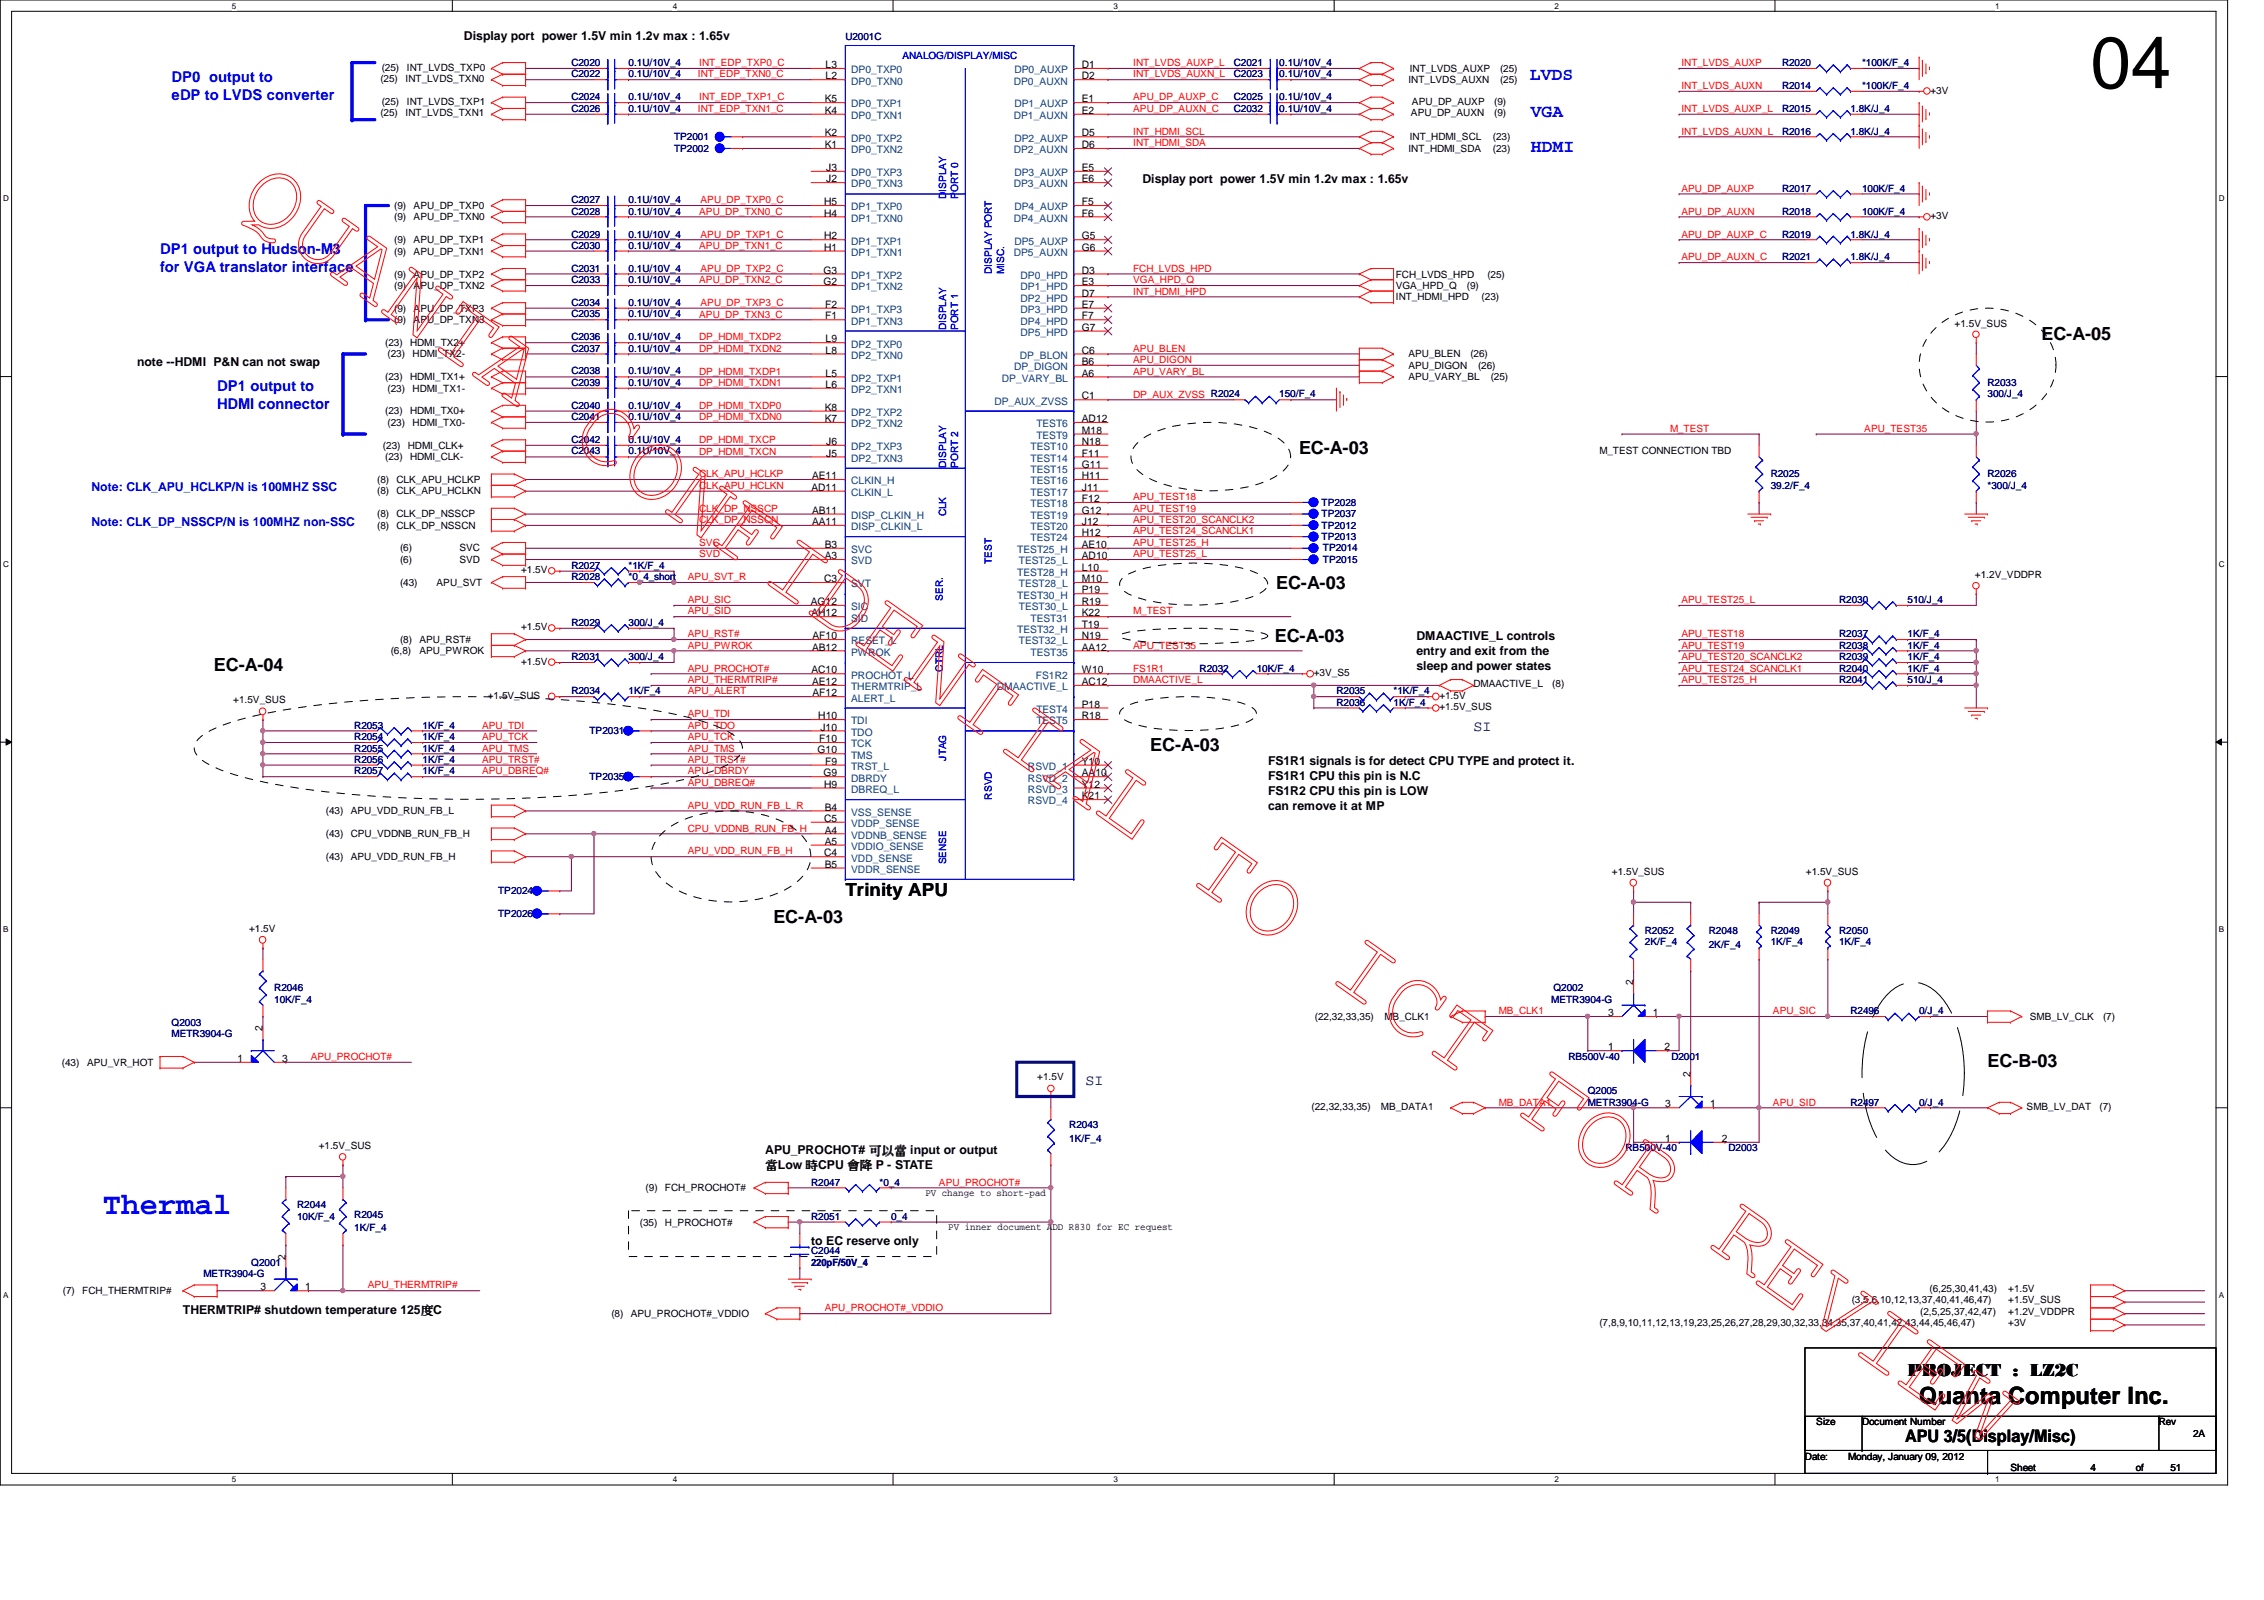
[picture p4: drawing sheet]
<svg xmlns="http://www.w3.org/2000/svg" width="297mm" height="210mm" viewBox="0 0 297 210" stroke-linecap="round" stroke-linejoin="round" font-family="sans-serif">
<defs><g id="words">
<text font-size="9.6" x="274.3" y="11.6">04</text>
<text font-size="4" fill="#00f" x="13.5" y="159.2">Thermal</text>
<text font-size="3.1" x="251.8" y="184.2">Quanta Computer Inc.</text>
<g font-size="2.4" fill="#00f">
<text x="200.7" y="10.5">LVDS</text>
<text x="200.8" y="15.4">VGA</text>
<text x="200.8" y="19.9">HDMI</text>
</g>
<g font-size="2.4">
<text x="267.8" y="44.6">EC-A-05</text>
<text x="170.4" y="59.6">EC-A-03</text>
<text x="167.4" y="77.3">EC-A-03</text>
<text x="28.1" y="88.1">EC-A-04</text>
<text x="167.3" y="84.2">EC-A-03</text>
<text x="150.9" y="98.6">EC-A-03</text>
<text x="110.9" y="117.6">Trinity APU</text>
<text x="101.5" y="121">EC-A-03</text>
<text x="260.8" y="140">EC-B-03</text>
<text x="250.3" y="180.5">PROJECT : LZ2C</text>
</g>
<text font-size="2.2" x="250" y="189.2">APU 3/5(Display/Misc)</text>
<g font-size="1.9" fill="#00f">
<text x="22.5" y="10.8">DP0 output to</text>
<text x="22.5" y="13.2">eDP to LVDS converter</text>
<text x="21" y="33.3">DP1 output to Hudson-M3</text>
<text x="21" y="35.6">for VGA translator interface</text>
<text x="28.5" y="51.3">DP1 output to</text>
<text x="28.5" y="53.6">HDMI connector</text>
</g>
<g font-size="1.9" fill="#000040">
<text x="193.3" y="95.9">SI</text>
<text x="142.4" y="142.4">SI</text>
</g>
<g font-size="1.6">
<text x="60.9" y="5.2">Display port power 1.5V min 1.2v max : 1.65v</text>
<text x="149.9" y="24">Display port power 1.5V min 1.2v max : 1.65v</text>
<text x="18" y="48">note --HDMI P&amp;N can not swap</text>
<text x="185.8" y="83.9">DMAACTIVE_L controls</text>
<text x="185.8" y="85.9">entry and exit from the</text>
<text x="185.8" y="87.8">sleep and power states</text>
<text x="166.4" y="100.4">FS1R1 signals is for detect CPU TYPE and protect it.</text>
<text x="166.4" y="102.4">FS1R1 CPU this pin is N.C</text>
<text x="166.4" y="104.3">FS1R2 CPU this pin is LOW</text>
<text x="166.4" y="106.3">can remove it at MP</text>
<text x="100.4" y="151.4">APU_PROCHOT# 可可可 input or output</text>
<text x="100.4" y="153.4">可Low 時CPU 會會 P - STATE</text>
<text x="106.4" y="163.4">to EC reserve only</text>
<text x="24" y="172.3">THERMTRIP# shutdown temperature 125度C</text>
</g>
<g font-size="1.6" fill="#00f">
<text x="12" y="64.4">Note: CLK_APU_HCLKP/N is 100MHZ SSC</text>
<text x="12" y="69">Note: CLK_DP_NSSCP/N is 100MHZ non-SSC</text>
</g>
<g font-size="1.4">
<text x="108.3" y="10.4">L2</text>
<text x="108.3" y="8.9">L3</text>
<text x="141.9" y="10.4">D2</text>
<text x="141.9" y="8.9">D1</text>
<text x="108.2" y="17.9">K2</text>
<text x="108.2" y="14.9">K4</text>
<text x="108.2" y="13.4">K5</text>
<text x="141.9" y="17.9">D5</text>
<text x="141.9" y="14.9">E2</text>
<text x="141.9" y="13.4">E1</text>
<text x="108.2" y="19.4">K1</text>
<text x="108.4" y="23.9">J2</text>
<text x="108.4" y="22.4">J3</text>
<text x="141.9" y="23.9">E6</text>
<text x="141.9" y="22.4">E5</text>
<text x="141.9" y="19.4">D6</text>
<text x="108.1" y="28.4">H4</text>
<text x="108.1" y="26.9">H5</text>
<text x="141.9" y="28.4">F6</text>
<text x="141.9" y="26.9">F5</text>
<text x="108" y="35.9">G3</text>
<text x="108.1" y="32.9">H1</text>
<text x="108.1" y="31.4">H2</text>
<text x="141.9" y="35.9">D3</text>
<text x="141.9" y="32.9">G6</text>
<text x="141.9" y="31.4">G5</text>
<text x="108" y="37.4">G2</text>
<text x="108.2" y="41.9">F1</text>
<text x="108.2" y="40.4">F2</text>
<text x="141.9" y="41.9">F7</text>
<text x="141.9" y="40.4">E7</text>
<text x="141.9" y="38.9">D7</text>
<text x="141.9" y="37.4">E3</text>
<text x="108.3" y="44.9">L9</text>
<text x="108.3" y="46.4">L8</text>
<text x="141.9" y="47.9">B6</text>
<text x="141.9" y="46.4">C6</text>
<text x="141.9" y="43.4">G7</text>
<text x="108.2" y="53.9">K8</text>
<text x="108.3" y="49.4">L5</text>
<text x="108.3" y="50.9">L6</text>
<text x="141.9" y="52.4">C1</text>
<text x="141.9" y="49.4">A6</text>
<text x="108.2" y="55.4">K7</text>
<text x="108.4" y="58.4">J6</text>
<text x="108.4" y="59.9">J5</text>
<text x="141.9" y="59.9">F11</text>
<text x="141.9" y="58.4">N18</text>
<text x="141.9" y="56.9">M18</text>
<text x="141.9" y="55.4">AD12</text>
<text x="106.5" y="64.4">AD11</text>
<text x="106.5" y="62.9">AE11</text>
<text x="141.9" y="65.9">F12</text>
<text x="141.9" y="64.4">J11</text>
<text x="141.9" y="62.9">H11</text>
<text x="141.9" y="61.4">G11</text>
<text x="106.5" y="68.9">AA11</text>
<text x="106.5" y="67.4">AB11</text>
<text x="108.2" y="71.9">B3</text>
<text x="141.9" y="71.9">AE10</text>
<text x="141.9" y="70.4">H12</text>
<text x="141.9" y="68.9">J12</text>
<text x="141.9" y="67.4">G12</text>
<text x="108.1" y="76.4">C3</text>
<text x="108.2" y="73.4">A3</text>
<text x="141.9" y="77.9">P19</text>
<text x="141.9" y="76.4">M10</text>
<text x="141.9" y="74.9">L10</text>
<text x="141.9" y="73.4">AD10</text>
<text x="106.4" y="79.4">AG12</text>
<text x="106.5" y="80.9">AH12</text>
<text x="106.6" y="83.9">AF10</text>
<text x="141.9" y="83.9">N19</text>
<text x="141.9" y="82.4">T19</text>
<text x="141.9" y="80.9">K22</text>
<text x="141.9" y="79.4">R19</text>
<text x="106.5" y="88.3">AC10</text>
<text x="106.5" y="89.9">AE12</text>
<text x="106.5" y="85.3">AB12</text>
<text x="141.9" y="89.9">AC12</text>
<text x="141.9" y="88.3">W10</text>
<text x="141.9" y="85.3">AA12</text>
<text x="106.6" y="91.4">AF12</text>
<text x="107.4" y="94.4">H10</text>
<text x="107.7" y="95.8">J10</text>
<text x="141.9" y="94.4">R18</text>
<text x="141.9" y="92.8">P18</text>
<text x="107.3" y="98.8">G10</text>
<text x="107.5" y="97.4">F10</text>
<text x="108" y="101.9">G9</text>
<text x="108.2" y="100.3">F9</text>
<text x="141.9" y="101.9">AA10</text>
<text x="141.9" y="100.3">Y10</text>
<text x="108.1" y="107.8">C5</text>
<text x="108.1" y="103.3">H9</text>
<text x="108.2" y="106.3">B4</text>
<text x="141.9" y="103.3">Y12</text>
<text x="141.9" y="104.9">K21</text>
<text x="108.1" y="112.4">C4</text>
<text x="108.2" y="113.8">B5</text>
<text x="108.2" y="110.8">A5</text>
<text x="108.2" y="109.3">A4</text>
<text x="214.3" y="129.3" transform="rotate(-90 214.3 129.3)">2</text>
<text x="34.5" y="135.3" transform="rotate(-90 34.5 135.3)">2</text>
<text x="211" y="137.8">1</text>
<text x="211" y="133.3">3</text>
<text x="216.9" y="133.3">1</text>
<text x="218.4" y="137.8">2</text>
<text x="31.2" y="139.3">1</text>
<text x="37" y="139.3">3</text>
<text x="221.8" y="141.3" transform="rotate(-90 221.8 141.3)">2</text>
<text x="218.5" y="149.8">1</text>
<text x="218.5" y="145.3">3</text>
<text x="224.4" y="145.3">1</text>
<text x="225.9" y="149.8">2</text>
<text x="37.5" y="165.3" transform="rotate(-90 37.5 165.3)">2</text>
<text x="34.2" y="169.3">3</text>
<text x="40" y="169.3">1</text>
</g>
<g font-size="1.4" fill="#004080">
<text x="111.7" y="11.1">DP0_TXN0</text>
<text x="111.7" y="9.6">DP0_TXP0</text>
<text x="133" y="11.1">DP0_AUXN</text>
<text x="133.1" y="9.6">DP0_AUXP</text>
<text x="111.7" y="15.6">DP0_TXN1</text>
<text x="111.7" y="14.1">DP0_TXP1</text>
<text x="133" y="15.6">DP1_AUXN</text>
<text x="133.1" y="14.1">DP1_AUXP</text>
<text x="111.7" y="23.1">DP0_TXP3</text>
<text x="111.7" y="20.1">DP0_TXN2</text>
<text x="111.7" y="18.6">DP0_TXP2</text>
<text x="133" y="20.1">DP2_AUXN</text>
<text x="133.1" y="23.1">DP3_AUXP</text>
<text x="133.1" y="18.6">DP2_AUXP</text>
<text x="111.7" y="29.1">DP1_TXN0</text>
<text x="111.7" y="27.6">DP1_TXP0</text>
<text x="111.7" y="24.6">DP0_TXN3</text>
<text x="133" y="29.1">DP4_AUXN</text>
<text x="133" y="24.6">DP3_AUXN</text>
<text x="133.1" y="27.6">DP4_AUXP</text>
<text x="111.7" y="33.6">DP1_TXN1</text>
<text x="111.7" y="32.1">DP1_TXP1</text>
<text x="133" y="33.6">DP5_AUXN</text>
<text x="133.1" y="32.1">DP5_AUXP</text>
<text x="111.7" y="41.1">DP1_TXP3</text>
<text x="111.7" y="38.1">DP1_TXN2</text>
<text x="111.7" y="36.6">DP1_TXP2</text>
<text x="133.9" y="41.1">DP3_HPD</text>
<text x="133.9" y="39.6">DP2_HPD</text>
<text x="133.9" y="38.1">DP1_HPD</text>
<text x="133.9" y="36.6">DP0_HPD</text>
<text x="111.7" y="42.6">DP1_TXN3</text>
<text x="111.7" y="45.6">DP2_TXP0</text>
<text x="111.7" y="47.1">DP2_TXN0</text>
<text x="133.8" y="47.1">DP_BLON</text>
<text x="133.9" y="44.1">DP5_HPD</text>
<text x="133.9" y="42.6">DP4_HPD</text>
<text x="111.7" y="50.1">DP2_TXP1</text>
<text x="111.7" y="51.6">DP2_TXN1</text>
<text x="130.5" y="53.1">DP_AUX_ZVSS</text>
<text x="131.4" y="50.1">DP_VARY_BL</text>
<text x="133.1" y="48.6">DP_DIGON</text>
<text x="111.7" y="54.6">DP2_TXP2</text>
<text x="111.7" y="56">DP2_TXN2</text>
<text x="111.7" y="59.1">DP2_TXP3</text>
<text x="135.2" y="59.1">TEST10</text>
<text x="136" y="57.6">TEST9</text>
<text x="136" y="56">TEST6</text>
<text x="111.7" y="65.1">CLKIN_L</text>
<text x="111.7" y="63.5">CLKIN_H</text>
<text x="111.7" y="60.6">DP2_TXN3</text>
<text x="135.2" y="65.1">TEST17</text>
<text x="135.2" y="63.5">TEST16</text>
<text x="135.2" y="62.1">TEST15</text>
<text x="135.2" y="60.6">TEST14</text>
<text x="111.7" y="69.6">DISP_CLKIN_L</text>
<text x="111.7" y="68.1">DISP_CLKIN_H</text>
<text x="135.2" y="71">TEST24</text>
<text x="135.2" y="69.6">TEST20</text>
<text x="135.2" y="68.1">TEST19</text>
<text x="135.2" y="66.5">TEST18</text>
<text x="111.7" y="74">SVD</text>
<text x="111.7" y="72.6">SVC</text>
<text x="111.7" y="77">SVT</text>
<text x="133.5" y="75.6">TEST28_H</text>
<text x="133.5" y="72.6">TEST25_H</text>
<text x="133.7" y="77">TEST28_L</text>
<text x="133.7" y="74">TEST25_L</text>
<text x="111.7" y="81.5">SID</text>
<text x="111.7" y="80.1">SIC</text>
<text x="133.5" y="83.1">TEST32_H</text>
<text x="133.5" y="78.5">TEST30_H</text>
<text x="133.7" y="80.1">TEST30_L</text>
<text x="135.2" y="81.5">TEST31</text>
<text x="111.7" y="89">PROCHOT_L</text>
<text x="111.7" y="86">PWROK</text>
<text x="111.7" y="84.5">RESET_L</text>
<text x="133.7" y="84.5">TEST32_L</text>
<text x="135.2" y="86">TEST35</text>
<text x="135.9" y="89">FS1R2</text>
<text x="111.7" y="95">TDI</text>
<text x="111.7" y="92">ALERT_L</text>
<text x="111.7" y="90.6">THERMTRIP_L</text>
<text x="130.8" y="90.6">DMAACTIVE_L</text>
<text x="136" y="95">TEST5</text>
<text x="136" y="93.5">TEST4</text>
<text x="111.7" y="101">TRST_L</text>
<text x="111.7" y="99.5">TMS</text>
<text x="111.7" y="98">TCK</text>
<text x="111.7" y="96.5">TDO</text>
<text x="134.9" y="101">RSVD_1</text>
<text x="111.7" y="107">VSS_SENSE</text>
<text x="111.7" y="104">DBREQ_L</text>
<text x="111.7" y="102.5">DBRDY</text>
<text x="134.9" y="104">RSVD_3</text>
<text x="134.9" y="102.5">RSVD_2</text>
<text x="134.9" y="105.5">RSVD_4</text>
<text x="111.7" y="113">VDD_SENSE</text>
<text x="111.7" y="111.5">VDDIO_SENSE</text>
<text x="111.7" y="110">VDDNB_SENSE</text>
<text x="111.7" y="108.5">VDDP_SENSE</text>
<text x="111.7" y="114.5">VDDR_SENSE</text>
</g>
<g font-size="1.3" fill="#000080">
<text x="110.9" y="5.2">U2001C</text>
<text x="75" y="8.7">C2020</text>
<text x="75" y="10.2">C2022</text>
<text x="82.5" y="8.7">0.1U/10V_4</text>
<text x="82.5" y="10.2">0.1U/10V_4</text>
<text x="161.9" y="10.2">C2023</text>
<text x="161.9" y="8.7">C2021</text>
<text x="167.8" y="10.2">0.1U/10V_4</text>
<text x="167.8" y="8.7">0.1U/10V_4</text>
<text x="233.8" y="8.7">R2020</text>
<text x="233.8" y="11.6">R2014</text>
<text x="244.3" y="8.7">*100K/F_4</text>
<text x="244.3" y="11.6">*100K/F_4</text>
<text x="75" y="14.6">C2026</text>
<text x="75" y="13.2">C2024</text>
<text x="82.5" y="14.6">0.1U/10V_4</text>
<text x="82.5" y="13.2">0.1U/10V_4</text>
<text x="161.9" y="13.2">C2025</text>
<text x="161.9" y="14.6">C2032</text>
<text x="167.8" y="13.2">0.1U/10V_4</text>
<text x="167.8" y="14.6">0.1U/10V_4</text>
<text x="233.8" y="14.6">R2015</text>
<text x="233.8" y="17.7">R2016</text>
<text x="242.8" y="14.6">1.8K/J_4</text>
<text x="242.8" y="17.7">1.8K/J_4</text>
<text x="88.4" y="19.9">TP2002</text>
<text x="88.4" y="18.4">TP2001</text>
<text x="75" y="26.6">C2027</text>
<text x="75" y="28.2">C2028</text>
<text x="82.5" y="26.6">0.1U/10V_4</text>
<text x="82.5" y="28.2">0.1U/10V_4</text>
<text x="233.8" y="28.2">R2018</text>
<text x="233.8" y="25.1">R2017</text>
<text x="244.3" y="28.2">100K/F_4</text>
<text x="244.3" y="25.1">100K/F_4</text>
<text x="75" y="35.6">C2031</text>
<text x="75" y="31.2">C2029</text>
<text x="75" y="32.6">C2030</text>
<text x="82.5" y="35.6">0.1U/10V_4</text>
<text x="82.5" y="31.2">0.1U/10V_4</text>
<text x="82.5" y="32.6">0.1U/10V_4</text>
<text x="233.8" y="34.1">R2021</text>
<text x="233.8" y="31.2">R2019</text>
<text x="242.8" y="34.1">1.8K/J_4</text>
<text x="242.8" y="31.2">1.8K/J_4</text>
<text x="75" y="40.1">C2034</text>
<text x="75" y="37.1">C2033</text>
<text x="75" y="41.6">C2035</text>
<text x="82.5" y="40.1">0.1U/10V_4</text>
<text x="82.5" y="37.1">0.1U/10V_4</text>
<text x="82.5" y="41.6">0.1U/10V_4</text>
<text x="75" y="44.6">C2036</text>
<text x="75" y="46.1">C2037</text>
<text x="82.5" y="44.6">0.1U/10V_4</text>
<text x="82.5" y="46.1">0.1U/10V_4</text>
<text x="75" y="53.6">C2040</text>
<text x="75" y="50.6">C2039</text>
<text x="75" y="49.1">C2038</text>
<text x="82.5" y="53.6">0.1U/10V_4</text>
<text x="82.5" y="50.6">0.1U/10V_4</text>
<text x="82.5" y="49.1">0.1U/10V_4</text>
<text x="167.8" y="52.1">150/F_4</text>
<text x="260.8" y="50.6">R2033</text>
<text x="260.8" y="52.1">300/J_4</text>
<text x="75" y="59.6">C2043</text>
<text x="75" y="58.1">C2042</text>
<text x="75" y="55.1">C2041</text>
<text x="82.5" y="59.6">0.1U/10V_4</text>
<text x="82.5" y="58.1">0.1U/10V_4</text>
<text x="82.5" y="55.1">0.1U/10V_4</text>
<text x="232.3" y="62.6">R2025</text>
<text x="232.3" y="64.1">39.2/F_4</text>
<text x="260.8" y="62.6">R2026</text>
<text x="260.8" y="64.1">*300/J_4</text>
<text x="173.4" y="69.3">TP2012</text>
<text x="173.4" y="66.4">TP2028</text>
<text x="173.4" y="70.9">TP2013</text>
<text x="173.4" y="67.9">TP2037</text>
<text x="75" y="76.1">R2028</text>
<text x="75" y="74.6">R2027</text>
<text x="82.5" y="76.1">*0_4_short</text>
<text x="82.5" y="74.6">*1K/F_4</text>
<text x="173.6" y="72.3">TP2014</text>
<text x="173.6" y="73.9">TP2015</text>
<text x="75" y="82.1">R2029</text>
<text x="82.5" y="82.1">300/J_4</text>
<text x="241.3" y="79.1">R2030</text>
<text x="241.3" y="83.6">R2037</text>
<text x="250.3" y="79.1">510/J_4</text>
<text x="250.3" y="83.6">1K/F_4</text>
<text x="75" y="86.6">R2031</text>
<text x="82.5" y="86.6">300/J_4</text>
<text x="157.4" y="88.1">R2032</text>
<text x="164.9" y="88.1">10K/F_4</text>
<text x="241.3" y="89.6">R2041</text>
<text x="241.3" y="88.1">R2040</text>
<text x="241.3" y="86.6">R2039</text>
<text x="241.3" y="85.1">R2038</text>
<text x="250.3" y="89.6">510/J_4</text>
<text x="250.3" y="88.1">1K/F_4</text>
<text x="250.3" y="86.6">1K/F_4</text>
<text x="250.3" y="85.1">1K/F_4</text>
<text x="46.5" y="95.6">R2053</text>
<text x="55.5" y="95.6">1K/F_4</text>
<text x="75" y="91.1">R2034</text>
<text x="82.5" y="91.1">1K/F_4</text>
<text x="175.3" y="92.6">R2036</text>
<text x="175.3" y="91.1">R2035</text>
<text x="182.8" y="92.6">1K/F_4</text>
<text x="182.8" y="91.1">*1K/F_4</text>
<text x="46.5" y="98.6">R2055</text>
<text x="46.5" y="101.6">R2057</text>
<text x="46.5" y="97.1">R2054</text>
<text x="46.5" y="100.1">R2056</text>
<text x="55.5" y="98.6">1K/F_4</text>
<text x="55.5" y="101.6">1K/F_4</text>
<text x="55.5" y="97.1">1K/F_4</text>
<text x="55.5" y="100.1">1K/F_4</text>
<text x="77.3" y="96.4">TP2031</text>
<text x="77.3" y="102.3">TP2035</text>
<text x="65.4" y="117.3">TP2024</text>
<text x="65.4" y="120.3">TP2026</text>
<text x="215.8" y="122.6">R2052</text>
<text x="215.8" y="124">2K/F_4</text>
<text x="224.2" y="122.6">R2048</text>
<text x="224.2" y="124.3">2K/F_4</text>
<text x="232.3" y="122.6">R2049</text>
<text x="232.3" y="124">1K/F_4</text>
<text x="241.3" y="122.6">R2050</text>
<text x="241.3" y="124">1K/F_4</text>
<text x="36" y="130">R2046</text>
<text x="36" y="131.5">10K/F_4</text>
<text x="203.5" y="131.5">METR3904-G</text>
<text x="203.8" y="130">Q2002</text>
<text x="22.5" y="134.5">Q2003</text>
<text x="22.5" y="136.1">METR3904-G</text>
<text x="242.8" y="133.1">R2496</text>
<text x="251.8" y="133.1">0/J_4</text>
<text x="205.8" y="139">RB500V-40</text>
<text x="208.3" y="143.6">Q2005</text>
<text x="219.3" y="139">D2001</text>
<text x="140.3" y="148">R2043</text>
<text x="140.3" y="149.8">1K/F_4</text>
<text x="208.3" y="145">METR3904-G</text>
<text x="242.8" y="145">R2497</text>
<text x="251.8" y="145">0/J_4</text>
<text x="106.4" y="155.5">R2047</text>
<text x="115.4" y="155.5">*0_4</text>
<text x="213.3" y="151">RB500V-40</text>
<text x="226.8" y="151">D2003</text>
<text x="39" y="158.5">R2044</text>
<text x="39" y="160">10K/F_4</text>
<text x="46.5" y="159.7">R2045</text>
<text x="46.5" y="161.5">1K/F_4</text>
<text x="106.4" y="160">R2051</text>
<text x="116.9" y="160">0_4</text>
<text x="26.7" y="167.5">METR3904-G</text>
<text x="33" y="166">Q2001</text>
<text x="106.4" y="164.5">C2044</text>
<text x="106.4" y="166.1">220pF/50V_4</text>
</g>
<g font-size="1.3">
<text x="49.9" y="10.8">(25)</text>
<text x="50.1" y="9.3">(25)</text>
<text x="53.2" y="10.8">INT_LVDS_TXN0</text>
<text x="53.4" y="9.3">INT_LVDS_TXP0</text>
<text x="184.8" y="10.9">INT_LVDS_AUXN</text>
<text x="185" y="9.4">INT_LVDS_AUXP</text>
<text x="196.8" y="9.4">(25)</text>
<text x="196.8" y="10.9">(25)</text>
<text x="49.9" y="15.2">(25)</text>
<text x="50.1" y="13.8">(25)</text>
<text x="53.2" y="15.2">INT_LVDS_TXN1</text>
<text x="53.4" y="13.8">INT_LVDS_TXP1</text>
<text x="185.1" y="15.2">APU_DP_AUXN</text>
<text x="185.2" y="13.8">APU_DP_AUXP</text>
<text x="196" y="13.8">(9)</text>
<text x="196" y="15.2">(9)</text>
<text x="253.3" y="12.3">+3V</text>
<text x="184.8" y="19.9">INT_HDMI_SDA</text>
<text x="185" y="18.4">INT_HDMI_SCL</text>
<text x="195.9" y="18.4">(23)</text>
<text x="195.9" y="19.9">(23)</text>
<text x="51.7" y="27.4">(9)</text>
<text x="51.7" y="28.9">(9)</text>
<text x="54.3" y="27.4">APU_DP_TXP0</text>
<text x="54.3" y="28.9">APU_DP_TXN0</text>
<text x="253.3" y="28.7">+3V</text>
<text x="51.7" y="31.9">(9)</text>
<text x="51.7" y="33.4">(9)</text>
<text x="54.3" y="31.9">APU_DP_TXP1</text>
<text x="54.3" y="33.4">APU_DP_TXN1</text>
<text x="51.7" y="36.4">(9)</text>
<text x="51.7" y="37.9">(9)</text>
<text x="51.7" y="40.9">(9)</text>
<text x="54.3" y="36.4">APU_DP_TXP2</text>
<text x="54.3" y="37.9">APU_DP_TXN2</text>
<text x="54.3" y="40.9">APU_DP_TXP3</text>
<text x="183.1" y="39.4">INT_HDMI_HPD</text>
<text x="183.1" y="37.9">VGA_HPD_Q</text>
<text x="183.1" y="36.4">FCH_LVDS_HPD</text>
<text x="192.4" y="37.9">(9)</text>
<text x="194.4" y="39.4">(23)</text>
<text x="195.2" y="36.4">(25)</text>
<text x="50.5" y="45.4">(23)</text>
<text x="50.8" y="46.9">(23)</text>
<text x="51.7" y="42.4">(9)</text>
<text x="53.8" y="45.4">HDMI_TX2+</text>
<text x="54.1" y="46.9">HDMI_TX2-</text>
<text x="54.3" y="42.4">APU_DP_TXN3</text>
<text x="184.8" y="46.9">APU_BLEN</text>
<text x="192.9" y="46.9">(26)</text>
<text x="256.5" y="42.8">+1.5V_SUS</text>
<text x="50.5" y="49.9">(23)</text>
<text x="50.8" y="51.4">(23)</text>
<text x="53.8" y="49.9">HDMI_TX1+</text>
<text x="54.1" y="51.4">HDMI_TX1-</text>
<text x="184.8" y="49.9">APU_VARY_BL</text>
<text x="184.8" y="48.4">APU_DIGON</text>
<text x="193.9" y="48.4">(26)</text>
<text x="195.6" y="49.9">(25)</text>
<text x="50.2" y="58.9">(23)</text>
<text x="50.5" y="54.4">(23)</text>
<text x="50.8" y="55.9">(23)</text>
<text x="53.5" y="58.9">HDMI_CLK+</text>
<text x="53.8" y="54.4">HDMI_TX0+</text>
<text x="54.1" y="55.9">HDMI_TX0-</text>
<text x="209.8" y="59.6">M_TEST CONNECTION TBD</text>
<text x="49.5" y="64.9">(8)</text>
<text x="49.5" y="63.4">(8)</text>
<text x="50.5" y="60.4">(23)</text>
<text x="52" y="64.9">CLK_APU_HCLKN</text>
<text x="52" y="63.4">CLK_APU_HCLKP</text>
<text x="53.8" y="60.4">HDMI_CLK-</text>
<text x="49.5" y="69.3">(8)</text>
<text x="49.5" y="67.9">(8)</text>
<text x="52" y="69.3">CLK_DP_NSSCN</text>
<text x="52" y="67.9">CLK_DP_NSSCP</text>
<text x="52.5" y="72.3">(6)</text>
<text x="52.5" y="73.9">(6)</text>
<text x="52.5" y="76.8">(43)</text>
<text x="57.3" y="76.8">APU_SVT</text>
<text x="60.3" y="72.3">SVC</text>
<text x="60.3" y="73.9">SVD</text>
<text x="68.4" y="75.2">+1.5V</text>
<text x="259.1" y="75.8">+1.2V_VDDPR</text>
<text x="68.4" y="82.7">+1.5V</text>
<text x="51.3" y="85.9">(6,8)</text>
<text x="52.5" y="84.3">(8)</text>
<text x="55" y="84.3">APU_RST#</text>
<text x="55" y="85.9">APU_PWROK</text>
<text x="68.4" y="87.2">+1.5V</text>
<text x="172.4" y="88.7">+3V_S5</text>
<text x="30.6" y="92.3">+1.5V_SUS</text>
<text x="64" y="91.7">+1.5V_SUS</text>
<text x="188.8" y="91.7">+1.5V</text>
<text x="188.8" y="93.2">+1.5V_SUS</text>
<text x="193.3" y="90.2">DMAACTIVE_L</text>
<text x="203.7" y="90.2">(8)</text>
<text x="42.8" y="106.8">(43)</text>
<text x="46" y="106.8">APU_VDD_RUN_FB_L</text>
<text x="42.8" y="109.8">(43)</text>
<text x="42.8" y="112.8">(43)</text>
<text x="46" y="109.8">CPU_VDDNB_RUN_FB_H</text>
<text x="46" y="112.8">APU_VDD_RUN_FB_H</text>
<text x="211.5" y="114.8">+1.5V_SUS</text>
<text x="236.9" y="114.8">+1.5V_SUS</text>
<text x="32.7" y="122.3">+1.5V</text>
<text x="172.5" y="133.8">(22,32,33,35)</text>
<text x="181.6" y="133.8">MB_CLK1</text>
<text x="266.3" y="133.8">SMB_LV_CLK</text>
<text x="275.9" y="133.8">(7)</text>
<text x="8.1" y="139.8">(43)</text>
<text x="11.4" y="139.8">APU_VR_HOT</text>
<text x="136.1" y="141.7">+1.5V</text>
<text x="172.1" y="145.6">(22,32,33,35)</text>
<text x="181.2" y="145.6">MB_DATA1</text>
<text x="265.9" y="145.6">SMB_LV_DAT</text>
<text x="275.5" y="145.6">(7)</text>
<text x="41.8" y="150.7">+1.5V_SUS</text>
<text x="83.9" y="160.8">(35)</text>
<text x="84.7" y="156.3">(9)</text>
<text x="87.2" y="156.3">FCH_PROCHOT#</text>
<text x="87.2" y="160.8">H_PROCHOT#</text>
<text x="121.4" y="156.9">PV change to short-pad</text>
<text x="124.4" y="161.4">PV inner document ADD R830 for EC request</text>
<text x="8.3" y="169.8">(7)</text>
<text x="10.8" y="169.8">FCH_THERMTRIP#</text>
<text x="80.2" y="172.8">(8)</text>
<text x="82.8" y="172.8">APU_PROCHOT#_VDDIO</text>
<text x="209.8" y="173.9">(7,8,9,10,11,12,13,19,23,25,26,27,28,29,30,32,33,34,35,37,40,41,42,43,44,45,46,47)</text>
<text x="242.9" y="170.9">(3,5,6,10,12,13,37,40,41,46,47)</text>
<text x="251.9" y="172.5">(2,5,25,37,42,47)</text>
<text x="253.2" y="169.5">(6,25,30,41,43)</text>
<text x="263.5" y="169.5">+1.5V</text>
<text x="263.5" y="170.9">+1.5V_SUS</text>
<text x="263.5" y="172.5">+1.2V_VDDPR</text>
<text x="263.5" y="173.9">+3V</text>
<text x="236.8" y="191.5">Date:</text>
<text x="238.3" y="187">Size</text>
<text x="242.5" y="191.5">Monday, January 09, 2012</text>
<text x="244.3" y="187">Document Number</text>
<text x="283.2" y="187">Rev</text>
<text x="287.7" y="188.5">2A</text>
<text x="263.8" y="193">Sheet</text>
<text x="274.3" y="193">4</text>
<text x="280.2" y="193">of</text>
<text x="284.8" y="193">51</text>
</g>
<g font-size="1.3" fill="#f00">
<text x="91.6" y="10.2">INT_EDP_TXN0_C</text>
<text x="91.7" y="8.7">INT_EDP_TXP0_C</text>
<text x="148.7" y="10.2">INT_LVDS_AUXN_L</text>
<text x="148.7" y="8.7">INT_LVDS_AUXP_L</text>
<text x="220.6" y="11.7">INT_LVDS_AUXN</text>
<text x="220.6" y="8.7">INT_LVDS_AUXP</text>
<text x="91.6" y="14.7">INT_EDP_TXN1_C</text>
<text x="91.7" y="13.2">INT_EDP_TXP1_C</text>
<text x="148.7" y="14.7">APU_DP_AUXN_C</text>
<text x="148.7" y="13.2">APU_DP_AUXP_C</text>
<text x="148.7" y="17.7">INT_HDMI_SCL</text>
<text x="220.6" y="17.7">INT_LVDS_AUXN_L</text>
<text x="220.6" y="14.7">INT_LVDS_AUXP_L</text>
<text x="148.7" y="19.2">INT_HDMI_SDA</text>
<text x="91.7" y="28.2">APU_DP_TXN0_C</text>
<text x="91.9" y="26.7">APU_DP_TXP0_C</text>
<text x="220.6" y="28.2">APU_DP_AUXN</text>
<text x="220.6" y="25.1">APU_DP_AUXP</text>
<text x="91.7" y="32.6">APU_DP_TXN1_C</text>
<text x="91.9" y="31.2">APU_DP_TXP1_C</text>
<text x="91.9" y="35.6">APU_DP_TXP2_C</text>
<text x="148.7" y="35.6">FCH_LVDS_HPD</text>
<text x="220.6" y="34.2">APU_DP_AUXN_C</text>
<text x="220.6" y="31.2">APU_DP_AUXP_C</text>
<text x="91.7" y="37.2">APU_DP_TXN2_C</text>
<text x="91.7" y="41.7">APU_DP_TXN3_C</text>
<text x="91.9" y="40.1">APU_DP_TXP3_C</text>
<text x="148.7" y="38.7">INT_HDMI_HPD</text>
<text x="148.7" y="37.2">VGA_HPD_Q</text>
<text x="91.7" y="46.1">DP_HDMI_TXDN2</text>
<text x="91.7" y="44.7">DP_HDMI_TXDP2</text>
<text x="148.7" y="46.1">APU_BLEN</text>
<text x="148.7" y="47.6">APU_DIGON</text>
<text x="91.7" y="50.6">DP_HDMI_TXDN1</text>
<text x="91.7" y="49.1">DP_HDMI_TXDP1</text>
<text x="91.7" y="53.6">DP_HDMI_TXDP0</text>
<text x="148.7" y="49.1">APU_VARY_BL</text>
<text x="148.7" y="52.2">DP_AUX_ZVSS R2024</text>
<text x="91.7" y="55.1">DP_HDMI_TXDN0</text>
<text x="91.7" y="58.1">DP_HDMI_TXCP</text>
<text x="91.7" y="59.6">DP_HDMI_TXCN</text>
<text x="219.1" y="56.6">M_TEST</text>
<text x="244.6" y="56.6">APU_TEST35</text>
<text x="91.7" y="62.6">CLK_APU_HCLKP</text>
<text x="91.7" y="64.1">CLK_APU_HCLKN</text>
<text x="148.7" y="65.6">APU_TEST18</text>
<text x="91.7" y="68.6">CLK_DP_NSSCN</text>
<text x="91.7" y="67.1">CLK_DP_NSSCP</text>
<text x="91.7" y="71.6">SVC</text>
<text x="148.7" y="71.6">APU_TEST25_H</text>
<text x="148.7" y="67.1">APU_TEST19</text>
<text x="148.7" y="68.6">APU_TEST20_SCANCLK2</text>
<text x="148.7" y="70.1">APU_TEST24_SCANCLK1</text>
<text x="90.3" y="76.1">APU_SVT_R</text>
<text x="91.7" y="73.1">SVD</text>
<text x="148.7" y="73.1">APU_TEST25_L</text>
<text x="90.3" y="80.6">APU_SID</text>
<text x="90.3" y="79.1">APU_SIC</text>
<text x="90.3" y="83.6">APU_RST#</text>
<text x="148.7" y="80.6">M_TEST</text>
<text x="220.6" y="83.6">APU_TEST18</text>
<text x="220.6" y="79.1">APU_TEST25_L</text>
<text x="90.3" y="89.6">APU_THERMTRIP#</text>
<text x="90.3" y="88.1">APU_PROCHOT#</text>
<text x="90.3" y="85.1">APU_PWROK</text>
<text x="148.7" y="85.1">APU_TEST35</text>
<text x="148.7" y="89.6">DMAACTIVE_L</text>
<text x="148.7" y="88.1">FS1R1</text>
<text x="220.6" y="85.1">APU_TEST19</text>
<text x="220.6" y="86.6">APU_TEST20_SCANCLK2</text>
<text x="220.6" y="88.1">APU_TEST24_SCANCLK1</text>
<text x="220.6" y="89.6">APU_TEST25_H</text>
<text x="63.2" y="95.6">APU_TDI</text>
<text x="90.3" y="94.1">APU_TDI</text>
<text x="90.3" y="95.6">APU_TDO</text>
<text x="90.3" y="91.1">APU_ALERT</text>
<text x="63.2" y="101.6">APU_DBREQ#</text>
<text x="63.2" y="97.1">APU_TCK</text>
<text x="63.2" y="98.6">APU_TMS</text>
<text x="63.2" y="100.1">APU_TRST#</text>
<text x="90.3" y="101.6">APU_DBRDY</text>
<text x="90.3" y="97.1">APU_TCK</text>
<text x="90.3" y="98.6">APU_TMS</text>
<text x="90.3" y="100.1">APU_TRST#</text>
<text x="90.3" y="103.1">APU_DBREQ#</text>
<text x="90.3" y="106.1">APU_VDD_RUN_FB_L_R</text>
<text x="90.3" y="109.1">CPU_VDDNB_RUN_FB_H</text>
<text x="90.3" y="112.1">APU_VDD_RUN_FB_H</text>
<text x="196.6" y="133.1">MB_CLK1</text>
<text x="232.6" y="133.1">APU_SIC</text>
<text x="40.8" y="139.1">APU_PROCHOT#</text>
<text x="196.6" y="145">MB_DATA1</text>
<text x="232.6" y="145">APU_SID</text>
<text x="123.2" y="155.5">APU_PROCHOT#</text>
<text x="48.3" y="169">APU_THERMTRIP#</text>
<text x="108.2" y="172">APU_PROCHOT#_VDDIO</text>
</g>
<g font-size="1.3" fill="#00f">
<text x="118.4" y="7.7">ANALOG/DISPLAY/MISC</text>
<text x="124.1" y="26.1" transform="rotate(-90 124.1 26.1)">DISPLAY</text>
<text x="125.7" y="26.1" transform="rotate(-90 125.7 26.1)">PORT 0</text>
<text x="130.1" y="35.9" transform="rotate(-90 130.1 35.9)">DISPLAY PORT</text>
<text x="131.7" y="35.9" transform="rotate(-90 131.7 35.9)">MISC.</text>
<text x="124.1" y="43.3" transform="rotate(-90 124.1 43.3)">DISPLAY</text>
<text x="125.7" y="43.3" transform="rotate(-90 125.7 43.3)">PORT 1</text>
<text x="124.1" y="61.4" transform="rotate(-90 124.1 61.4)">DISPLAY</text>
<text x="125.7" y="61.4" transform="rotate(-90 125.7 61.4)">PORT 2</text>
<text x="124.1" y="67.7" transform="rotate(-90 124.1 67.7)">CLK</text>
<text x="130.1" y="74" transform="rotate(-90 130.1 74)">TEST</text>
<text x="123.7" y="78.8" transform="rotate(-90 123.7 78.8)">SER.</text>
<text x="123.7" y="88.1" transform="rotate(-90 123.7 88.1)">CTRL</text>
<text x="124.1" y="99.8" transform="rotate(-90 124.1 99.8)">JTAG</text>
<text x="130.1" y="104.9" transform="rotate(-90 130.1 104.9)">RSVD</text>
<text x="124.1" y="113.4" transform="rotate(-90 124.1 113.4)">SENSE</text>
</g>
<g font-size="1.1">
<text x="30.4" y="1.1">5</text>
<text x="88.3" y="1.1">4</text>
<text x="146.1" y="1.1">3</text>
<text x="204" y="1.1">2</text>
<text x="261.8" y="1.1">1</text>
<text x=".4" y="26.4">D</text>
<text x="291.1" y="26.4">D</text>
<text x=".4" y="74.3">C</text>
<text x="291.1" y="74.3">C</text>
<text x=".4" y="122.3">B</text>
<text x="291.1" y="122.3">B</text>
<text x=".4" y="170.3">A</text>
<text x="291.1" y="170.3">A</text>
<text x="30.4" y="194.4">5</text>
<text x="88.3" y="194.4">4</text>
<text x="146.1" y="194.4">3</text>
<text x="204" y="194.4">2</text>
<text x="261.8" y="194.4">1</text>
</g>
</g></defs>
<path d="M0 0h292.3v194.8h-292.3zM1.5 1.5h289.2v191.8h-289.2z" fill="none" stroke="#000" stroke-width=".13"/>
<g fill="#fff">
<path d="M30.4 .2h.6v1.2h-.6z"/>
<path d="M30.4 193.5h.6v1.1h-.6z"/>
</g>
<path d="M59.3 0v1.5M59.3 193.3v1.5" fill="none" stroke="#000" stroke-width=".13"/>
<g fill="#fff">
<path d="M88.3 .2h.6v1.2h-.6z"/>
<path d="M88.3 193.5h.6v1.1h-.6z"/>
</g>
<path d="M117.2 0v1.5M117.2 193.3v1.5" fill="none" stroke="#000" stroke-width=".13"/>
<g fill="#fff">
<path d="M146.1 .2h.6v1.2h-.6z"/>
<path d="M146.1 193.5h.6v1.1h-.6z"/>
</g>
<path d="M175 0v1.5M175 193.3v1.5" fill="none" stroke="#000" stroke-width=".13"/>
<g fill="#fff">
<path d="M204 .2h.6v1.2h-.6z"/>
<path d="M204 193.5h.6v1.1h-.6z"/>
</g>
<path d="M232.9 0v1.5M232.9 193.3v1.5" fill="none" stroke="#000" stroke-width=".13"/>
<g fill="#fff">
<path d="M261.8 .2h.6v1.2h-.6z"/>
<path d="M261.8 193.5h.6v1.1h-.6z"/>
<path d="M.4 25.4h.8v1.2h-.8z"/>
<path d="M291.1 25.4h.8v1.2h-.8z"/>
<path d="M.4 73.4h.8v1.1h-.8z"/>
<path d="M291.1 73.4h.8v1.1h-.8z"/>
</g>
<path d="M0 49.4h1.5M290.7 49.4h1.5" fill="none" stroke="#000" stroke-width=".13"/>
<g fill="#fff">
<path d="M.4 121.3h.7v1.2h-.7z"/>
<path d="M291.1 121.3h.7v1.2h-.7z"/>
</g>
<path d="M0 97.4h1.5M.8 96.9l.7 .5-.7 .3zM290.7 97.4l.8-.5v.8zM290.7 97.4h1.5" fill="none" stroke="#000" stroke-width=".13"/>
<path d="M.8 96.9l.7 .5-.7 .3zM290.7 97.4l.8-.5v.8z" fill="#000"/>
<g fill="#fff">
<path d="M.4 169.3h.7v1.2h-.7z"/>
<path d="M291.1 169.3h.7v1.2h-.7z"/>
</g>
<path d="M0 145.3h1.5M290.7 145.3h1.5" fill="none" stroke="#000" stroke-width=".13"/>
<g fill="none" stroke="#800040" stroke-width=".13">
<path d="M145.4 49.4h.1M145.4 52.5h.1M145.4 49.4h32.9M145.4 52.5h16.5M169.4 52.5h.1M169.4 52.5h5.9M145.4 71.9h.1M145.4 73.4h.1M145.4 71.9h24M145.4 73.4h24M145.4 80.9h.1M145.4 85.4h.1"/>
<path d="M145.4 80.9h24M145.4 85.4h25.5M172.4 89.9h.1M172.4 89.9h16.4"/>
</g>
<circle cx="172.3" cy="89.9" r=".29" fill="#f0f"/>
<circle cx="172.3" cy="89.9" r=".29" fill="none" stroke="#f0f" stroke-width=".13"/>
<g fill="none" stroke="#800040" stroke-width=".13">
<path d="M69 62.9h.1M69 64.4h.1M69 68.9h.1M69 67.4h.1M69 71.9h.1M69 73.4h.1M69 62.9h37.4M69 64.4h37.4M69 68.9h37.4M69 67.4h37.4M69 71.9h37.4M69 73.4h37.4"/>
<path d="M88.4 79.4h.1M88.4 79.4h18M145.4 67.4h.1M145.4 65.9h.1M145.4 68.9h.1M145.4 70.4h.1M145.4 68.9h24M145.4 67.4h24M145.4 65.9h24M145.4 70.4h24M83.9 91.4h.1M83.9 91.4h22.5"/>
<path d="M85.4 89.9h.1M85.4 88.4h.1M85.4 94.4h.1M85.4 95.9h.1M85.4 89.9h21M85.4 88.4h21M85.4 94.4h21M85.4 95.9h21M88.4 80.9h.1M88.4 80.9h18M220.3 83.9h.1M220.3 85.4h.1"/>
<path d="M220.3 86.9h.1M220.3 88.4h.1M220.3 88.4h22.5M220.3 83.9h22.5M220.3 85.4h22.5M220.3 86.9h22.5M250.3 86.9h.1M250.3 86.9h9M85.4 103.4h.1M85.4 101.9h.1M85.4 103.4h21M85.4 101.9h21"/>
<path d="M45 154.3h.1M45 154.3v1.5M28.5 169.3h.1M28.5 169.3h6M45 169.3h.1M45 169.3h17.9"/>
</g>
<circle cx="45" cy="154.3" r=".29" fill="#f0f"/>
<circle cx="45" cy="154.3" r=".29" fill="none" stroke="#f0f" stroke-width=".13"/>
<path d="M40.5 169.3h.1M45 163.3h.1M45 163.3v6h-4.5" fill="none" stroke="#800040" stroke-width=".13"/>
<circle cx="45" cy="169.3" r=".29" fill="#f0f"/>
<circle cx="45" cy="169.3" r=".29" fill="none" stroke="#f0f" stroke-width=".13"/>
<g fill="none" stroke="#800040" stroke-width=".13">
<path d="M69 13.5h.1M69 15h.1M69 9h.1M69 10.5h.1M69 10.5h8.9M69 9h8.9M69 13.5h8.9M69 15h8.9M82.5 9h.1M82.5 10.5h.1M82.5 15h.1M82.5 13.5h.1"/>
<path d="M82.5 10.5h23.9M82.5 9h23.9M82.5 13.5h23.9M82.5 15h23.9M145.4 10.5h.1M145.4 9h.1M145.4 15h.1M145.4 13.5h.1M145.4 10.5h19.5M145.4 9h19.5M145.4 13.5h19.5M145.4 15h19.5"/>
<path d="M169.4 10.5h.1M169.4 9h.1M169.4 15h.1M169.4 13.5h.1M169.4 10.5h8.9M169.4 9h8.9M169.4 13.5h8.9M169.4 15h8.9M82.5 37.5h.1M82.5 27h.1M82.5 31.5h.1M82.5 28.4h.1"/>
<path d="M82.5 32.9h.1M82.5 35.9h.1M82.5 37.5h23.9M82.5 27h23.9M82.5 31.5h23.9M82.5 28.4h23.9M82.5 32.9h23.9M82.5 35.9h23.9M82.5 42h.1M82.5 40.4h.1M82.5 42h23.9M82.5 40.4h23.9"/>
<path d="M238.3 56.9h.1M238.3 56.9h21M220.3 79.4h.1M220.3 79.4h22.5M250.3 79.4h.1M259.3 77.9h.1M259.3 65.9h.1M259.3 77.9v1.5h-9M259.3 65.9v1.5M73.4 91.4h.1M73.4 91.4h3.1M85.4 97.4h.1"/>
<path d="M85.4 98.9h.1M85.4 97.4h21M85.4 98.9h21M220.3 89.9h.1M220.3 89.9h22.5M85.4 100.4h.1M85.4 100.4h21M137.9 152.8h.1M137.9 152.8v3"/>
</g>
<circle cx="259.3" cy="56.9" r=".29" fill="#f0f"/>
<circle cx="259.3" cy="56.9" r=".29" fill="none" stroke="#f0f" stroke-width=".13"/>
<g fill="none" stroke="#800040" stroke-width=".13">
<path d="M212.8 56.9h.1M212.8 56.9h18M230.8 56.9h.1M230.8 56.9v1.5M230.8 118.4h.1M230.8 118.4v1.5M194.9 133.4h.1M194.9 133.4h13.4M214.3 145.3h.1M214.3 149.9h.1M214.3 145.3h4.5M214.3 149.9h4.5"/>
<path d="M214.3 145.3v4.6M230.8 145.3h.1M230.8 145.3v4.6"/>
</g>
<circle cx="214.3" cy="145.3" r=".28" fill="#f0f"/>
<circle cx="214.3" cy="145.3" r=".28" fill="none" stroke="#f0f" stroke-width=".13"/>
<path d="M208.3 137.8h.1M208.3 133.4h.1M208.3 137.8h3M208.3 133.4v4.4M217.3 133.4h.1M217.3 133.4h3M218.8 137.8h.1M220.3 133.4h.1M220.3 133.4v4.4h-1.5" fill="none" stroke="#800040" stroke-width=".13"/>
<circle cx="208.3" cy="133.3" r=".29" fill="#f0f"/>
<circle cx="208.3" cy="133.3" r=".29" fill="none" stroke="#f0f" stroke-width=".13"/>
<path d="M230.8 118.4h.1M230.8 118.4h9M239.8 118.4h.1M239.8 118.4v1.5" fill="none" stroke="#800040" stroke-width=".13"/>
<circle cx="239.8" cy="118.3" r=".29" fill="#f0f"/>
<circle cx="239.8" cy="118.3" r=".29" fill="none" stroke="#f0f" stroke-width=".13"/>
<g fill="none" stroke="#800040" stroke-width=".13">
<path d="M259.3 56.9h.1M259.3 56.9v1.5M214.3 118.4h.1M214.3 116.9h.1M214.3 116.9v1.5M214.3 118.4h7.5M221.8 118.4h.1M221.8 118.4v1.5M208.3 133.4h.1M208.3 133.4h3M214.3 127.4h.1M214.3 127.4v1.5"/>
<path d="M221.8 127.4h.1M221.8 127.4v13.4M239.8 125.9h.1M239.8 125.9v7.5M37.5 154.3h.1M37.5 154.3v1.5M194.9 145.3h.1M194.9 145.3h19.4M37.5 163.3h.1M37.5 163.3v1.5"/>
</g>
<circle cx="214.3" cy="118.3" r=".29" fill="#f0f"/>
<circle cx="214.3" cy="118.3" r=".29" fill="none" stroke="#f0f" stroke-width=".13"/>
<path d="M214.3 118.4h.1M214.3 118.4v1.5M239.8 116.9h.1M239.8 116.9v1.5M220.3 133.4h.1M220.3 133.4h19.5" fill="none" stroke="#800040" stroke-width=".13"/>
<circle cx="220.3" cy="133.3" r=".29" fill="#f0f"/>
<circle cx="220.3" cy="133.3" r=".29" fill="none" stroke="#f0f" stroke-width=".13"/>
<path d="M239.8 133.4h.1M239.8 133.4h6" fill="none" stroke="#800040" stroke-width=".13"/>
<circle cx="239.8" cy="133.3" r=".29" fill="#f0f"/>
<circle cx="239.8" cy="133.3" r=".29" fill="none" stroke="#f0f" stroke-width=".13"/>
<g fill="none" stroke="#800040" stroke-width=".13">
<path d="M69 31.5h.1M69 32.9h.1M69 35.9h.1M69 37.5h.1M69 27h.1M69 28.4h.1M69 31.5h8.9M69 32.9h8.9M69 35.9h8.9M69 37.5h8.9M69 27h8.9M69 28.4h8.9"/>
<path d="M69 40.4h.1M69 42h.1M69 40.4h8.9M69 42h8.9M145.4 46.4h.1M145.4 47.9h.1M145.4 46.4h32.9M145.4 47.9h32.9M69 106.4h.1M69 106.4h37.4M77.9 109.4h.1M77.9 109.4h28.5"/>
</g>
<circle cx="77.9" cy="109.4" r=".29" fill="#f0f"/>
<circle cx="77.9" cy="109.4" r=".29" fill="none" stroke="#f0f" stroke-width=".13"/>
<path d="M75 112.4h.1M75 112.4h31.4" fill="none" stroke="#800040" stroke-width=".13"/>
<circle cx="74.9" cy="112.4" r=".29" fill="#f0f"/>
<circle cx="74.9" cy="112.4" r=".29" fill="none" stroke="#f0f" stroke-width=".13"/>
<g fill="none" stroke="#800040" stroke-width=".13">
<path d="M145.4 17.9h.1M145.4 19.5h.1M145.4 17.9h32.9M145.4 19.5h32.9M220.3 12h.1M220.3 9h.1M220.3 12h16.5M220.3 9h16.5M145.4 38.9h.1M145.4 38.9h32.9M220.3 34.5h.1M220.3 31.5h.1"/>
<path d="M220.3 34.5h16.5M220.3 31.5h16.5M88.4 83.9h.1M88.4 83.9h18"/>
</g>
<circle cx="88.4" cy="83.9" r=".29" fill="#f0f"/>
<circle cx="88.4" cy="83.9" r=".29" fill="none" stroke="#f0f" stroke-width=".13"/>
<path d="M88.4 85.4h.1M88.4 85.4h18" fill="none" stroke="#800040" stroke-width=".13"/>
<circle cx="88.4" cy="85.4" r=".29" fill="#f0f"/>
<circle cx="88.4" cy="85.4" r=".29" fill="none" stroke="#f0f" stroke-width=".13"/>
<g fill="none" stroke="#800040" stroke-width=".13">
<path d="M230.8 65.9h.1M230.8 65.9v1.5M69 83.9h.1M69 85.4h.1M69 85.4h19.4M73.4 86.9h.1M73.4 82.4h.1M73.4 86.9h3.1M73.4 82.4h3.1M83.9 86.9h.1M83.9 82.4h.1M83.9 82.4h4.5"/>
<path d="M88.4 85.4h.1M88.4 82.4h.1M88.4 85.4v1.5h-4.5M88.4 82.4v1.5h-19.4M230.8 125.9h.1M230.8 125.9v19.4M230.8 145.3h.1M230.8 145.3h15"/>
</g>
<circle cx="230.8" cy="145.3" r=".29" fill="#f0f"/>
<circle cx="230.8" cy="145.3" r=".29" fill="none" stroke="#f0f" stroke-width=".13"/>
<g fill="none" stroke="#800040" stroke-width=".13">
<path d="M97.4 17.9h.1M97.4 19.5h.1M97.4 17.9h9M97.4 19.5h9M244.3 9h7.5M244.3 12h7.5M251.8 9h.1M251.8 12h.1M145.4 35.9h.1M145.4 37.5h.1M145.4 35.9h32.9M145.4 37.5h32.9"/>
<path d="M244.3 31.5h7.5M244.3 34.5h7.5M251.8 31.5h.1M251.8 34.5h.1M145.4 89.9h.1M145.4 89.9h27M166.4 88.4h.1M166.4 88.4h4.5M172.4 91.4h.1M172.4 89.9h.1M172.4 91.4h4.5M172.4 89.9v1.5"/>
<path d="M184.4 91.4h.1M184.4 91.4h3M37.5 154.3h.1M45 152.8h.1M45 152.8v1.5h-7.5M103.4 155.8h.1M103.4 155.8h6M116.9 155.8h.1M116.9 155.8h21M224.8 145.3h.1M224.8 145.3h6M226.3 149.9h.1"/>
<path d="M226.3 149.9h4.5"/>
</g>
<circle cx="137.8" cy="155.8" r=".29" fill="#f0f"/>
<circle cx="137.8" cy="155.8" r=".29" fill="none" stroke="#f0f" stroke-width=".13"/>
<path d="M104.9 160.3h.1M104.9 160.3h4.5M116.9 160.3h.1M116.9 160.3h21" fill="none" stroke="#800040" stroke-width=".13"/>
<circle cx="137.8" cy="160.3" r=".29" fill="#f0f"/>
<circle cx="137.8" cy="160.3" r=".29" fill="none" stroke="#f0f" stroke-width=".13"/>
<path d="M250.3 85.4h.1M250.3 85.4h9M259.3 88.4h.1M259.3 88.4v1.5M137.9 155.8h.1M137.9 155.8v4.5" fill="none" stroke="#800040" stroke-width=".13"/>
<circle cx="259.3" cy="88.4" r=".29" fill="#f0f"/>
<circle cx="259.3" cy="88.4" r=".29" fill="none" stroke="#f0f" stroke-width=".13"/>
<path d="M250.3 83.9h.1M250.3 83.9h9M259.3 85.4h.1M259.3 85.4v1.5" fill="none" stroke="#800040" stroke-width=".13"/>
<circle cx="259.3" cy="85.4" r=".29" fill="#f0f"/>
<circle cx="259.3" cy="85.4" r=".29" fill="none" stroke="#f0f" stroke-width=".13"/>
<g fill="none" stroke="#800040" stroke-width=".13">
<path d="M220.3 17.9h.1M220.3 15h.1M220.3 17.9h16.5M220.3 15h16.5M244.3 17.9h7.5M244.3 15h7.5M251.8 15h.1M251.8 17.9h.1M220.3 28.4h.1M220.3 25.4h.1M220.3 25.4h16.5M220.3 28.4h16.5"/>
<path d="M244.3 25.4h7.5M244.3 28.4h7.5M251.8 25.4h.1M251.8 28.4h.1M250.3 88.4h.1M250.3 89.9h.1M250.3 88.4h9M250.3 89.9h9M259.3 89.9h.1M259.3 89.9v3"/>
</g>
<circle cx="259.3" cy="89.9" r=".29" fill="#f0f"/>
<circle cx="259.3" cy="89.9" r=".29" fill="none" stroke="#f0f" stroke-width=".13"/>
<path d="M259.3 83.9h.1M259.3 86.9h.1M259.3 83.9v1.5M259.3 86.9v1.5" fill="none" stroke="#800040" stroke-width=".13"/>
<circle cx="259.3" cy="86.9" r=".29" fill="#f0f"/>
<circle cx="259.3" cy="86.9" r=".29" fill="none" stroke="#f0f" stroke-width=".13"/>
<path d="M145.4 88.4h.1M145.4 88.4h13.5M172.4 92.9h.1M172.4 91.4h.1M172.4 92.9h4.5M172.4 91.4v1.5M184.4 92.9h.1M184.4 92.9h3" fill="none" stroke="#800040" stroke-width=".13"/>
<circle cx="172.3" cy="91.4" r=".29" fill="#f0f"/>
<circle cx="172.3" cy="91.4" r=".29" fill="none" stroke="#f0f" stroke-width=".13"/>
<path d="M88.4 76.4h.1M88.4 76.4h18" fill="none" stroke="#800040" stroke-width=".13"/>
<circle cx="88.4" cy="76.4" r=".29" fill="#f0f"/>
<circle cx="88.4" cy="76.4" r=".29" fill="none" stroke="#f0f" stroke-width=".13"/>
<g fill="none" stroke="#800040" stroke-width=".13">
<path d="M69 76.4h.1M69 76.4h7.5M73.4 74.9h.1M73.4 74.9h3.1M83.9 74.9h.1M83.9 74.9h4.5M88.4 74.9h.1M88.4 74.9v1.5M69 112.4h.1M69 112.4h6M73.4 116.9h.1M73.4 119.9h.1"/>
<path d="M73.4 116.9h1.6M77.9 109.4h.1M77.9 109.4v10.5h-4.5M104.9 160.3h.1M104.9 160.3v1.5"/>
</g>
<circle cx="104.9" cy="160.3" r=".29" fill="#f0f"/>
<circle cx="104.9" cy="160.3" r=".29" fill="none" stroke="#f0f" stroke-width=".13"/>
<g fill="none" stroke="#800040" stroke-width=".13">
<path d="M69 50.9h.1M69 49.4h.1M69 53.9h.1M69 55.4h.1M69 45h.1M69 46.4h.1M69 59.9h.1M69 58.4h.1M69 50.9h8.9M69 49.4h8.9M69 55.4h8.9M69 53.9h8.9"/>
<path d="M69 58.4h8.9M69 46.4h8.9M69 45h8.9M69 59.9h8.9M82.5 50.9h.1M82.5 49.4h.1M82.5 55.4h.1M82.5 53.9h.1M82.5 58.4h.1M82.5 46.4h.1M82.5 45h.1M82.5 59.9h.1"/>
<path d="M82.5 50.9h23.9M82.5 49.4h23.9M82.5 55.4h23.9M82.5 53.9h23.9M82.5 58.4h23.9M82.5 46.4h23.9M82.5 45h23.9M82.5 59.9h23.9M83.9 76.4h.1M83.9 76.4h4.5M69 109.4h.1M69 109.4h8.9"/>
<path d="M75 112.4h.1M75 112.4v4.5M25.5 139.4h.1M25.5 139.4h6M34.5 124.4h.1M34.5 133.4h.1M34.5 124.4v1.5M34.5 133.4v1.5M37.5 139.4h.1M37.5 139.4h16.5M253.3 133.4h.1M253.3 133.4h7.5"/>
<path d="M137.9 143.8h.1M137.9 143.8v1.5M253.3 145.3h.1M253.3 145.3h7.5M103.4 160.3h.1M103.4 160.3h1.5M104.9 166.3h.1M104.9 172.3h.1M104.9 166.3v1.5M137.9 160.3h.1M137.9 160.3v12h-33M278.8 169.3h.1"/>
<path d="M278.8 170.8h.1M278.8 172.3h.1M278.8 173.8h.1M278.8 169.3h10.5M278.8 170.8h10.5M278.8 172.3h10.5M278.8 173.8h10.5"/>
</g>
<circle cx="83.9" cy="76.4" r=".29" fill="#f0f"/>
<circle cx="83.9" cy="76.4" r=".29" fill="none" stroke="#f0f" stroke-width=".13"/>
<path d="M55.5 97.4h.1M55.5 97.4h14.9M34.5 100.4h.1M34.5 100.4h13.5M55.5 101.9h.1M55.5 101.9h14.9" fill="none" stroke="#800040" stroke-width=".13"/>
<circle cx="34.5" cy="100.3" r=".29" fill="#f0f"/>
<circle cx="34.5" cy="100.3" r=".29" fill="none" stroke="#f0f" stroke-width=".13"/>
<path d="M34.5 97.4h.1M34.5 97.4h13.5M34.5 101.9h.1M34.5 101.9h13.5" fill="none" stroke="#800040" stroke-width=".13"/>
<circle cx="34.5" cy="97.4" r=".29" fill="#f0f"/>
<circle cx="34.5" cy="97.4" r=".29" fill="none" stroke="#f0f" stroke-width=".13"/>
<path d="M34.5 98.9h.1M34.5 98.9h13.5" fill="none" stroke="#800040" stroke-width=".13"/>
<circle cx="34.5" cy="98.9" r=".29" fill="#f0f"/>
<circle cx="34.5" cy="98.9" r=".29" fill="none" stroke="#f0f" stroke-width=".13"/>
<path d="M34.5 95.9h.1M34.5 95.9h13.5" fill="none" stroke="#800040" stroke-width=".13"/>
<circle cx="34.5" cy="95.9" r=".29" fill="#f0f"/>
<circle cx="34.5" cy="95.9" r=".29" fill="none" stroke="#f0f" stroke-width=".13"/>
<g fill="none" stroke="#800040" stroke-width=".13">
<path d="M259.3 56.9h.1M259.3 45h.1M259.3 45v1.4M259.3 53.9v3M34.5 98.9h.1M34.5 94.4h.1M34.5 97.4h.1M34.5 95.9h.1M34.5 94.4v7.5M55.5 95.9h.1M55.5 98.9h.1M55.5 95.9h14.9"/>
<path d="M55.5 98.9h14.9M34.5 100.4h.1M55.5 100.4h.1M55.5 100.4h14.9"/>
</g>
<g fill="none" stroke="#f00" stroke-width=".13">
<path d="M64.5 9h.1M64.5 10.5h.1M64.5 13.5h.1M64.5 15h.1M64.5 9l1.5 .7M64.5 10.5l1.5 .7M64.5 13.5l1.5 .7M64.5 15l1.5 .7M66 8.2h.1M66 9.7h.1M66 11.2h.1M66 12.7h.1"/>
<path d="M66 14.2h.1M66 15.7h.1M66 9.7h3M66 11.2h3M66 8.2h3M66 8.2l-1.5 .8M66 9.7l-1.5 .8M66 12.7h3M66 14.2h3M66 15.7h3M66 12.7l-1.5 .8M66 14.2l-1.5 .8"/>
<path d="M69 8.2h.1M69 9.7h.1M69 11.2h.1M69 12.7h.1M69 14.2h.1M69 15.7h.1M69 8.2v3M69 12.7v3M178.3 10.5h.1M178.3 9h.1M178.3 13.5h.1M178.3 15h.1"/>
<path d="M178.3 17.9h.1M178.3 19.5h.1M178.3 10.5l1.6 .7M178.3 9l1.6 .7M178.3 13.5l1.6 .7M178.3 15l1.6 .7M178.3 17.9l1.6 .8M178.3 19.5l1.6 .7M179.9 9.7h.1M179.9 11.2h.1M179.9 8.2h.1M179.9 12.7h.1"/>
<path d="M179.9 14.2h.1M179.9 15.7h.1M179.9 17.2h.1M179.9 18.7h.1M179.9 9.7h1.5M179.9 9.7l-1.6 .8M179.9 11.2h1.5M179.9 8.2h1.5M179.9 8.2l-1.6 .8M179.9 12.7l-1.6 .8M179.9 12.7h1.5M179.9 14.2h1.5"/>
<path d="M179.9 14.2l-1.6 .8M179.9 15.7h1.5M179.9 17.2h1.5M179.9 17.2l-1.6 .7M179.9 18.7h1.5M179.9 18.7l-1.6 .8M181.4 9.7h.1M181.4 11.2h.1M181.4 8.2h.1M181.4 12.7h.1M181.4 14.2h.1M181.4 15.7h.1"/>
<path d="M181.4 17.2h.1M181.4 18.7h.1M181.4 9.7l1.4 .8M181.4 8.2l1.4 .8M181.4 12.7l1.4 .8M181.4 14.2l1.4 .8M181.4 17.2l1.4 .7M181.4 18.7l1.4 .8M182.8 10.5h.1M182.8 9h.1M182.8 13.5h.1M182.8 15h.1"/>
<path d="M182.8 17.9h.1M182.8 19.5h.1M182.8 10.5l-1.4 .7M182.8 9l-1.4 .7M182.8 13.5l-1.4 .7M182.8 15l-1.4 .7M182.8 17.9l-1.4 .8M182.8 19.5l-1.4 .7M251.8 12h.1M251.8 7.5h.1M251.8 16.5h.1M251.8 13.5h.1"/>
<path d="M251.8 7.5v3M251.8 13.5v6M251.8 12h.6M252.2 7.9h.1M252.2 16.9h.1M252.2 13.9h.1M252.2 7.9v2.1M252.2 13.9v2.1M252.2 16.9v2.1M252.7 9.6h.1M252.7 18.6h.1M252.7 15.6h.1"/>
<path d="M252.7 8.4v1.2M252.7 14.4v1.2M252.7 17.4v1.2M253.1 8.8h.1M253.1 17.8h.1M253.1 14.8h.1M253.1 8.8v.3M253.1 14.8v.3M253.1 17.8v.3M64.5 31.5h.1M64.5 32.9h.1M64.5 27h.1"/>
<path d="M64.5 28.4h.1M64.5 35.9h.1M64.5 37.5h.1M64.5 31.5l1.5 .7M64.5 32.9l1.5 .8M64.5 27l1.5 .7M64.5 28.4l1.5 .8M64.5 35.9l1.5 .8M64.5 37.5l1.5 .7M66 30.7h.1M66 32.2h.1M66 33.7h.1"/>
<path d="M66 26.2h.1M66 27.7h.1M66 29.2h.1M66 35.2h.1M66 36.7h.1M66 38.2h.1M66 39.7h.1M66 30.7l-1.5 .8M66 30.7h3M66 32.2h3M66 32.2l-1.5 .7M66 33.7h3"/>
<path d="M66 26.2l-1.5 .8M66 26.2h3M66 27.7h3M66 27.7l-1.5 .7M66 29.2h3M66 35.2l-1.5 .7M66 35.2h3M66 36.7h3M66 36.7l-1.5 .8M66 38.2h3M66 39.7l-1.5 .7M66 39.7h3"/>
<path d="M69 30.7h.1M69 32.2h.1M69 33.7h.1M69 26.2h.1M69 27.7h.1M69 29.2h.1M69 35.2h.1M69 36.7h.1M69 38.2h.1M69 39.7h.1M69 26.2v3M69 30.7v3"/>
<path d="M69 35.2v3M69 39.7v3M178.3 38.9h.1M178.3 37.5h.1M178.3 35.9h.1M178.3 38.9l1.6 .8M178.3 37.5l1.6 .7M178.3 35.9l1.6 .8M179.9 20.2h.1M179.9 38.2h.1M179.9 39.7h.1M179.9 36.7h.1"/>
<path d="M179.9 35.2h.1M179.9 35.2h2.9M179.9 36.7h2.9M179.9 38.2h2.9M179.9 39.7h2.9M179.9 20.2h1.5M179.9 38.2l-1.6 .7M179.9 36.7l-1.6 .8M179.9 35.2l-1.6 .7M181.4 20.2h.1M182.8 38.2h.1M182.8 39.7h.1"/>
<path d="M182.8 36.7h.1M182.8 35.2h.1M182.8 35.2v4.5M251.8 32.9h.1M251.8 30h.1M251.8 28.4h.1M251.8 24h.1M251.8 24v3M251.8 30v5.9M251.8 28.4h.6M252.2 33.4h.1M252.2 30.4h.1"/>
<path d="M252.2 24.4h.1M252.2 24.4v2.1M252.2 30.4v2.1M252.2 33.4v2.1M252.7 35.1h.1M252.7 32h.1M252.7 26.1h.1M252.7 24.8v1.3M252.7 30.9v1.1M252.7 33.9v1.2M253.1 34.3h.1M253.1 31.3h.1"/>
<path d="M253.1 25.3h.1M253.1 25.3v.3M253.1 31.3v.3M253.1 34.3v.3M64.5 40.4h.1M64.5 42h.1M64.5 50.9h.1M64.5 49.4h.1M64.5 53.9h.1M64.5 55.4h.1M64.5 58.4h.1M64.5 45h.1"/>
<path d="M64.5 46.4h.1M64.5 59.9h.1M64.5 40.4l1.5 .8M64.5 42l1.5 .7M64.5 50.9l1.5 .8M64.5 49.4l1.5 .8M64.5 53.9l1.5 .8M64.5 55.4l1.5 .8M64.5 58.4l1.5 .8M64.5 45l1.5 .7M64.5 46.4l1.5 .8M64.5 59.9l1.5 .8"/>
<path d="M66 41.2h.1M66 42.7h.1M66 50.2h.1M66 51.7h.1M66 48.7h.1M66 53.2h.1M66 54.7h.1M66 56.2h.1M66 57.7h.1M66 59.2h.1M66 44.2h.1M66 45.7h.1"/>
<path d="M66 47.2h.1M66 48.7h3M66 50.2h3M66 41.2h3M66 41.2l-1.5 .8M66 42.7h3M66 45.7h3M66 47.2h3M66 50.2l-1.5 .7M66 51.7h3M66 48.7l-1.5 .7M66 53.2h3"/>
<path d="M66 53.2l-1.5 .7M66 54.7h3M66 54.7l-1.5 .7M66 56.2h3M66 57.7h3M66 57.7l-1.5 .7M66 59.2h3M66 44.2h3M66 44.2l-1.5 .8M66 45.7l-1.5 .7M66 59.2l-1.5 .7M69 41.2h.1"/>
<path d="M69 42.7h.1M69 51.7h.1M69 50.2h.1M69 48.7h.1M69 54.7h.1M69 53.2h.1M69 56.2h.1M69 59.2h.1M69 57.7h.1M69 45.7h.1M69 44.2h.1M69 47.2h.1"/>
<path d="M69 44.2v3M69 48.7v3M69 53.2v3M69 57.7v3M175.3 50.9h.1M175.3 50.9v3M175.8 51.4h.1M175.8 51.4v2.1M176.3 53h.1M176.3 51.8v1.2M176.7 52.3h.1M176.7 52.3v.3"/>
<path d="M178.3 48.7h.1M178.3 50.2h.1M178.3 45.7h.1M178.3 47.2h.1M178.3 48.7h3.1M178.3 45.7v4.5M178.3 50.2h3.1M178.3 45.7h3.1M178.3 47.2h3.1M181.4 48.7h.1M181.4 50.2h.1M181.4 45.7h.1"/>
<path d="M181.4 47.2h.1M181.4 48.7l1.4 .7M181.4 45.7l1.4 .7M181.4 47.2l1.4 .7M182.8 49.4h.1M182.8 46.4h.1M182.8 47.9h.1M182.8 49.4l-1.4 .8M182.8 46.4l-1.4 .8M182.8 47.9l-1.4 .8M259.3 45h.1M259.3 44.3v.7"/>
<path d="M64.5 63.7h.1M64.5 65.2h.1M64.5 62.2h.1M64.5 68.2h.1M64.5 69.7h.1M64.5 66.7h.1M64.5 71.9h.1M64.5 73.4h.1M64.5 76.4h.1M64.5 63.7h3M64.5 62.2v3M64.5 66.7v3"/>
<path d="M64.5 65.2h3M64.5 62.2h3M64.5 68.2h3M64.5 69.7h3M64.5 66.7h3M64.5 71.9l1.5 .8M64.5 73.4l1.5 .8M64.5 76.4l1.5 .8M66 71.2h.1M66 72.7h.1M66 74.2h.1M66 60.7h.1"/>
<path d="M66 75.6h.1M66 77.2h.1M66 71.2l-1.5 .7M66 71.2h3M66 72.7h3M66 72.7l-1.5 .7M66 74.2h3M66 60.7h3M66 75.6l-1.5 .8M66 75.6h3M66 77.2h3M67.5 63.7h.1"/>
<path d="M67.5 65.2h.1M67.5 62.2h.1M67.5 68.2h.1M67.5 69.7h.1M67.5 66.7h.1M67.5 63.7l1.5 .7M67.5 62.2l1.5 .7M67.5 68.2l1.5 .7M67.5 66.7l1.5 .7M69 64.4h.1M69 62.9h.1M69 68.9h.1"/>
<path d="M69 67.4h.1M69 71.2h.1M69 72.7h.1M69 74.2h.1M69 60.7h.1M69 75.6h.1M69 77.2h.1M69 64.4l-1.5 .8M69 62.9l-1.5 .8M69 68.9l-1.5 .8M69 67.4l-1.5 .8M69 71.2v3"/>
<path d="M69 75.6v1.6M72.9 74.9h.5M73.4 74.9h.1M229.3 67.4h3M229.7 67.9h2.2M230.2 68.3h.1M230.2 68.3h1.2M230.7 68.7h.3M231 68.7h.1M231.9 67.9h.1M232.3 67.4h.1M257.8 67.4h3"/>
<path d="M258.2 67.9h2.1M258.7 68.3h.1M258.7 68.3h1.2M259.1 68.7h.3M259.3 77.9h.1M259.3 77.3v.6M259.4 68.7h.1M260.3 67.9h.1M260.8 67.4h.1M34.5 94.4h.1M34.5 93.8v.6M64.5 83.1h.1"/>
<path d="M64.5 84.7h.1M64.5 86.1h.1M64.5 83.1v3M64.5 83.1h3M64.5 84.7h3M64.5 86.1h3M67.5 83.1h.1M67.5 84.7h.1M67.5 86.1h.1M67.5 83.1l1.5 .8M67.5 84.7l1.5 .7M69 83.9h.1"/>
<path d="M69 85.4h.1M69 83.9l-1.5 .8M69 85.4l-1.5 .7M72.9 91.4h.5M72.9 86.9h.5M72.9 82.4h.5M73.4 91.4h.1M73.4 86.9h.1M73.4 82.4h.1M170.9 88.4h.1M170.9 88.4h.5M187.4 91.4h.1"/>
<path d="M187.4 92.9h.1M187.4 91.4h.6M187.4 92.9h.6M188.8 89.9h.1M188.8 89.9l1.5 .7M190.3 89.2h.1M190.3 90.6h.1M190.3 89.2l-1.5 .7M190.3 89.2h1.6M190.3 90.6h1.6M191.9 89.2h.1M191.9 90.6h.1"/>
<path d="M191.9 89.2l1.4 .7M193.3 89.9h.1M193.3 89.9l-1.4 .7M257.8 92.9h3M258.2 93.3h2.1M258.7 93.8h.1M258.7 93.8h1.2M259.1 94.2h.3M259.4 94.2h.1M260.3 93.3h.1M260.8 92.9h.1M64.5 108.6h.1"/>
<path d="M64.5 110.2h.1M64.5 111.6h.1M64.5 113.1h.1M64.5 105.6h.1M64.5 107.1h.1M64.5 105.6v1.5M64.5 108.6v1.6M64.5 111.6v1.5M64.5 108.6h3M64.5 110.2h3M64.5 111.6h3M64.5 113.1h3"/>
<path d="M64.5 105.6h3M64.5 107.1h3M67.5 108.6h.1M67.5 110.2h.1M67.5 111.6h.1M67.5 113.1h.1M67.5 105.6h.1M67.5 107.1h.1M67.5 108.6l1.5 .8M67.5 111.6l1.5 .8M67.5 105.6l1.5 .8M69 109.4h.1"/>
<path d="M69 112.4h.1M69 106.4h.1M69 109.4l-1.5 .8M69 112.4l-1.5 .7M69 106.4l-1.5 .7M214.3 116.9h.1M214.3 116.3v.6M239.8 116.9h.1M239.8 116.3v.6M21 138.6h.1M21 138.6h3M21 138.6v1.5"/>
<path d="M24 138.6h.1M24 138.6l1.5 .8M25.5 139.4h.1M25.5 139.4l-1.5 .7M34.5 124.4h.1M34.5 123.8v.6M190.3 133.4h.1M190.3 133.4l1.6 .7M191.9 132.6h.1M191.9 134.1h.1M191.9 132.6l-1.6 .8M191.9 132.6h3"/>
<path d="M191.9 134.1h3M194.9 132.6h.1M194.9 134.1h.1M194.9 132.6v1.5M260.8 132.6h.1M260.8 134.1h.1M260.8 132.6h3M260.8 134.1h3M260.8 132.6v1.5M263.8 132.6h.1M263.8 134.1h.1M263.8 132.6l1.5 .8"/>
<path d="M265.3 133.4h.1M265.3 133.4l-1.5 .7M21 140.1h.1M21 140.1h3M24 140.1h.1M45 152.8h.1M45 152.2v.6M98.9 155.8h.1M98.9 155.8l1.5 .8M100.4 155.1h.1M100.4 156.6h.1M100.4 159.6h.1"/>
<path d="M100.4 155.1l-1.5 .7M100.4 155.1h3M100.4 156.6h3M100.4 159.6l-1.5 .7M100.4 159.6h3M103.4 155.1h.1M103.4 156.6h.1M103.4 159.6h.1M103.4 155.1v1.5M103.4 159.6v1.5M137.9 143.8h.1M137.9 143.3v.5"/>
<path d="M190.3 145.3h.1M190.3 145.3l1.6 .8M191.9 144.6h.1M191.9 146.1h.1M191.9 144.6h1.4M191.9 144.6l-1.6 .7M191.9 146.1h1.4M193.3 144.6h.1M193.3 146.1h.1M193.3 144.6l1.6 .7M194.9 145.3h.1M194.9 145.3l-1.6 .8"/>
<path d="M260.8 145.3h.1M260.8 145.3l1.5 .8M262.3 144.6h.1M262.3 146.1h.1M262.3 144.6h1.5M262.3 146.1h1.5M262.3 144.6l-1.5 .7M263.8 144.6h.1M263.8 146.1h.1M263.8 144.6l1.5 .7M265.3 145.3h.1M265.3 145.3l-1.5 .8"/>
<path d="M24 169.3h.1M24 169.3l1.5 .8M25.5 168.6h.1M25.5 170.1h.1M25.5 168.6l-1.5 .7M25.5 168.6h3M25.5 170.1h3M28.5 168.6h.1M28.5 170.1h.1M28.5 168.6v1.5M98.9 160.3h.1M98.9 160.3l1.5 .8"/>
<path d="M100.4 161.1h.1M100.4 172.3h.1M100.4 161.1h3M100.4 172.3l1.5 .8M101.9 171.6h.1M101.9 173.1h.1M101.9 171.6l-1.5 .7M101.9 171.6h3M101.9 173.1h3M103.4 161.1h.1M103.4 167.8h3M103.9 168.3h2.1"/>
<path d="M104.3 168.7h.1M104.3 168.7h1.2M104.8 169.2h.3M104.9 171.6h.1M104.9 173.1h.1M104.9 171.6v1.5M105.1 169.2h.1M106 168.3h.1M106.4 167.8h.1M274.3 168.6h.1M274.3 170.1h.1M274.3 171.6h.1"/>
<path d="M274.3 173.1h.1M274.3 174.6h.1M274.3 168.6h3M274.3 170.1h3M274.3 171.6h3M274.3 173.1h3M274.3 168.6v6M274.3 174.6h3M277.3 168.6h.1M277.3 170.1h.1M277.3 171.6h.1M277.3 173.1h.1"/>
<path d="M277.3 174.6h.1M277.3 168.6l1.5 .7M277.3 170.1l1.5 .7M277.3 171.6l1.5 .7M277.3 173.1l1.5 .7M278.8 169.3h.1M278.8 170.8h.1M278.8 172.3h.1M278.8 173.8h.1M278.8 169.3l-1.5 .8M278.8 170.8l-1.5 .8M278.8 172.3l-1.5 .8"/>
<path d="M278.8 173.8l-1.5 .8"/>
<circle cx="252.8" cy="11.9" r=".43"/>
<circle cx="252.8" cy="28.4" r=".43"/>
<circle cx="259.2" cy="43.9" r=".43"/>
<circle cx="72.4" cy="74.9" r=".43"/>
<circle cx="259.2" cy="76.8" r=".43"/>
<circle cx="34.4" cy="93.3" r=".44"/>
<circle cx="72.4" cy="91.4" r=".44"/>
<circle cx="72.4" cy="82.4" r=".43"/>
<circle cx="72.4" cy="86.9" r=".43"/>
<circle cx="171.9" cy="88.4" r=".44"/>
<circle cx="188.4" cy="91.4" r=".44"/>
<circle cx="188.4" cy="92.9" r=".43"/>
<circle cx="214.3" cy="115.8" r=".44"/>
<circle cx="239.8" cy="115.8" r=".44"/>
<circle cx="34.4" cy="123.3" r=".44"/>
<circle cx="45" cy="151.8" r=".43"/>
<circle cx="137.9" cy="142.8" r=".43"/>
</g>
<path d="M236.8 176.8h53.9v13.5h-53.9zM236.8 190.3h53.9v3h-53.9zM236.8 185.8h53.9v4.5h-53.9zM244.3 190.3h.1M244.3 185.8v4.5M260.8 193.3h.1M260.8 190.3v3M283.2 185.8h.1M283.2 185.8v4.5" fill="none" stroke="#000" stroke-width=".13"/>
<path d="M46.2 8.2h3" fill="none" stroke="#00f" stroke-width=".42"/>
<circle cx="46.2" cy="8.2" r=".21" fill="#00f"/>
<path d="M46.2 15.7h3" fill="none" stroke="#00f" stroke-width=".42"/>
<circle cx="46.2" cy="15.7" r=".21" fill="#00f"/>
<path d="M46.2 8.2v7.5" fill="none" stroke="#00f" stroke-width=".42"/>
<circle cx="46.2" cy="15.7" r=".21" fill="#00f"/>
<path d="M48 27h3" fill="none" stroke="#00f" stroke-width=".42"/>
<circle cx="48" cy="27" r=".21" fill="#00f"/>
<path d="M48 42h3" fill="none" stroke="#00f" stroke-width=".42"/>
<circle cx="48" cy="42" r=".21" fill="#00f"/>
<path d="M48 27v15" fill="none" stroke="#00f" stroke-width=".42"/>
<circle cx="48" cy="42" r=".21" fill="#00f"/>
<path d="M82.5 158.8h40.4v6h-40.4z" fill="none" stroke="#000" stroke-width=".13" stroke-dasharray="1 1 1 1 1 1 1 1"/>
<path d="M133.4 139.4h7.5v4.4h-7.5z" fill="none" stroke="#004080" stroke-width=".42"/>
<path d="M45 46.4h3" fill="none" stroke="#00f" stroke-width=".42"/>
<circle cx="45" cy="46.4" r=".21" fill="#00f"/>
<path d="M45 46.4v10.5" fill="none" stroke="#00f" stroke-width=".42"/>
<circle cx="45" cy="56.9" r=".21" fill="#00f"/>
<path d="M45 56.9h3" fill="none" stroke="#00f" stroke-width=".42"/>
<circle cx="45" cy="56.9" r=".21" fill="#00f"/>
<path d="M149.3 58a12.2 12.2 0 0 1 6.5-2.4 20.8 20.8 0 0 1 11 1.3 4.5 4.5 0 0 1 2.4 2.3 2.34 2.34 0 0 1-.8 2.6 12.4 12.4 0 0 1-6.5 2.4 20.5 20.5 0 0 1-11-1.4 4.6 4.6 0 0 1-2.4-2.2 2.37 2.37 0 0 1 .8-2.6zM253.7 43.3a10.2 10.2 0 0 1 14.2 0 6.6 6.6 0 0 1-.8 9.9 10.2 10.2 0 0 1-13.4-.8 6.5 6.5 0 0 1 0-9.1zM147.3 75.8a10.4 10.4 0 0 1 5.2-1.7 29.7 29.7 0 0 1 11.4 .7 3.9 3.9 0 0 1 2.3 1.4 1.19 1.19 0 0 1-.8 1.6 16.7 16.7 0 0 1-7.4 1.5 24 24 0 0 1-9.6-1.2 2.09 2.09 0 0 1-1.5-1.5l.1-.4zM26 97a9.8 9.8 0 0 1 3.9-2.1 76.6 76.6 0 0 1 16.9-2.9 169.8 169.8 0 0 1 39 1.2 34.7 34.7 0 0 1 9.6 2.7l.8 .5a1.85 1.85 0 0 1 1.1 2.3 5.6 5.6 0 0 1-3 2.2 61.2 61.2 0 0 1-15.6 3.1 173.7 173.7 0 0 1-39.4-.6 47.7 47.7 0 0 1-10.7-2.5 5.6 5.6 0 0 1-3-2.2l-.1-.6 .1-.6zM147 83.3a16 16 0 0 1 5.1-.8 69.2 69.2 0 0 1 13.1 .5l1 .3 .1 .1a2.73 2.73 0 0 1-1.9 .6 70.1 70.1 0 0 1-16.4-.1l-1-.3-.1-.2zM147.3 92.9a12.8 12.8 0 0 1 5.7-1.4 28.8 28.8 0 0 1 10.1 .8l1.3 .6 .3 .3 .1 .4-.1 .4a4.5 4.5 0 0 1-2.5 1.2 29.8 29.8 0 0 1-13.6-.3l-1.3-.6-.3-.3-.1-.4 .1-.4zM86.8 109.3a13.3 13.3 0 0 1 9.1-2.9 13.4 13.4 0 0 1 9 2.9 3.9 3.9 0 0 1 0 6 13.4 13.4 0 0 1-9 3 13.3 13.3 0 0 1-9.1-3 3.9 3.9 0 0 1 0-6z" fill="none" stroke="#000" stroke-width=".13" stroke-dasharray="1 1 1 1 1 1 1 1"/>
<path d="M247.8 130.3a4.3 4.3 0 0 1 6.4 0 14 14 0 0 1 3.5 9 17.9 17.9 0 0 1-2.2 10.5 5.6 5.6 0 0 1-4.5 3 5.5 5.5 0 0 1-4.5-3 19.1 19.1 0 0 1-1.4-14.6 11.5 11.5 0 0 1 2.7-4.9z" fill="none" stroke="#000" stroke-width=".13" stroke-dasharray="6.1 2"/>
<g fill="none" stroke="#00f" stroke-width=".13">
<path d="M79.5 59.9h.3M79.8 59.9h.1M79.8 58.7v2.4M80.6 59.9h.1M80.6 58.7h.1M80.6 59.9h.3M80.6 58.7v2.4M79.8 61.1h.1M247.3 145.3l.4 .5M247.7 145.8h.1M248.6 144.9h.1M248.6 144.9l-.9 .9"/>
<path d="M248.6 144.9l1 .9M249.6 145.8h.1M250.4 144.9h.1M250.4 144.9l-.8 .9M250.4 144.9l.9 .9M251.3 145.8h.1M251.8 145.3h.1M251.8 145.3l-.5 .5"/>
</g>
<path d="M77.9 59.9h1.6M80.9 59.9h1.6M245.8 145.3h1.5M251.8 145.3h1.5" fill="none" stroke="#f00" stroke-width=".13"/>
<circle cx="172.3" cy="71.9" r=".58" fill="#00f"/>
<g fill="none" stroke="#00f" stroke-width=".13">
<path d="M170.9 71.9h.8M171.7 71.9h.1"/>
<circle cx="172.3" cy="71.9" r=".58"/>
</g>
<circle cx="172.3" cy="71.9" r=".58" fill="#00f"/>
<g fill="none" stroke="#00f" stroke-width=".13">
<path d="M79.5 35.9h.3M79.8 37.2h.1M79.8 35.9h.1M79.8 34.8v2.4M80.6 35.9h.1M80.6 34.8h.1M80.6 35.9h.3M80.6 34.8v2.4M238.8 28h.1M238.8 28l-.5 .4M238.8 28l.8 .9M239.6 28.9h.1"/>
<path d="M240.5 28h.1M240.5 28l-.9 .9M240.5 28l1 .9M241.5 28.9h.1M242.4 28h.1M242.4 28l-.9 .9M242.4 28l.4 .4M242.8 28.4h.1M259.3 59.9l.4 .5M170.9 71.9h.8M171.7 71.9h.1M244.7 79h.1"/>
<path d="M244.7 79l-.4 .4M244.7 79l1 .8M245.7 79.8h.1M246.5 79h.1M246.5 79l-.8 .8M246.5 79l.9 .8M247.4 79.8h.1M248.3 79h.1M248.3 79l-.9 .8M248.3 79l.5 .4M248.8 79.4h.1M258.8 61.3h.1"/>
<path d="M258.8 63.1h.1M258.8 61.3l.9 .9M258.8 63.1l.9 .9M259.3 64.4h.1M259.7 60.4h.1M259.7 62.2h.1M259.7 64h.1M259.7 60.4l-.9 .9M259.7 62.2l-.9 .9M259.7 64l-.4 .4M49.9 98.4h.1M49.9 98.4l-.4 .5"/>
<path d="M49.9 98.4l.9 1M50.8 99.4h.1M51.7 98.4h.1M51.7 98.4l-.9 1M51.7 98.4l.9 1M52.6 99.4h.1M53.5 98.4h.1M53.5 98.4l-.9 1M53.5 98.4l.5 .5M54 98.9h.1M49.9 101.4h.1M49.9 101.4l-.4 .5"/>
<path d="M49.9 101.4l.9 .9M50.8 102.3h.1M51.7 101.4h.1M51.7 101.4l-.9 .9M51.7 101.4l.9 .9M52.6 102.3h.1M53.5 101.4h.1M53.5 101.4l-.9 .9M53.5 101.4l.5 .5M54 101.9h.1M37 159.6h.1M37 157.8h.1"/>
<path d="M37 159.6l.9 .9M37 157.8l.9 .9M37.5 157.4h.1M37.5 157.4l-.5 .4M37.9 158.7h.1M37.9 158.7l-.9 .9M44.5 158.7h.1M44.5 158.7l.9 .9M45 157.4h.1M45 157.4l.4 .4M45.4 159.6h.1M45.4 157.8h.1"/>
<path d="M45.4 159.6l-.9 .9M45.4 157.8l-.9 .9M37 161.4h.1M37 161.4l.5 .4M37.9 160.5h.1M37.9 160.5l-.9 .9M44.5 160.5h.1M44.5 160.5l.9 .9M45.4 161.4h.1M45.4 161.4l-.4 .4"/>
<circle cx="172.3" cy="71.9" r=".58"/>
</g>
<g fill="none" stroke="#f00" stroke-width=".13">
<path d="M77.9 35.9h1.6M80.9 35.9h1.6M236.8 28.4h1.5M242.8 28.4h1.5M259.3 58.4v1.5M169.4 71.9h1.5M242.8 79.4h1.5M248.8 79.4h1.5M259.3 64.4v1.5M48 98.9h1.5M54 98.9h1.5M48 101.9h1.5"/>
<path d="M54 101.9h1.5M37.5 155.8v1.6M45 155.8v1.6M37.5 161.8v1.5M45 161.8v1.5"/>
</g>
<circle cx="94.4" cy="19.4" r=".57" fill="#00f"/>
<g fill="none" stroke="#00f" stroke-width=".13">
<path d="M95 19.5h.1M95 19.5h.9"/>
<circle cx="94.4" cy="19.4" r=".57"/>
</g>
<circle cx="94.4" cy="19.4" r=".57" fill="#00f"/>
<g fill="none" stroke="#00f" stroke-width=".13">
<path d="M79.5 15h.3M79.8 16.2h.1M79.8 15h.1M79.8 13.8v2.4M80.6 15h.1M80.6 13.8h.1M80.6 13.8v2.4M80.6 15h.3M95 19.5h.1M95 19.5h.9M166.4 13.5h.3M166.7 13.5h.1"/>
<path d="M166.7 12.3h.1M166.7 12.3v2.4M167.6 14.7h.1M167.6 13.5h.1M167.6 13.5h.2M167.6 12.3v2.4M79.5 31.5h.3M79.8 32.6h.1M79.8 31.5h.1M79.8 30.3v2.3M80.6 31.5h.1M80.6 30.3h.1"/>
<path d="M80.6 30.3v2.3M80.6 31.5h.3M79.5 58.4h.3M79.5 45h.3M79.8 59.6h.1M79.8 58.4h.1M79.8 46.1h.1M79.8 45h.1M79.8 43.7v2.4M79.8 57.2v2.4M80.6 58.4h.1M80.6 57.2h.1"/>
<path d="M80.6 45h.1M80.6 43.7h.1M80.6 58.4h.3M80.6 43.7v2.4M80.6 57.2v2.4M80.6 45h.3M258.8 49.3h.1M258.8 51.1h.1M258.8 49.3l.9 .9M258.8 51.1l.9 .9M259.3 52.5h.1M259.3 47.9l.4 .5"/>
<path d="M259.7 48.4h.1M259.7 50.2h.1M259.7 52h.1M259.7 48.4l-.9 .9M259.7 50.2l-.9 .9M259.7 52l-.4 .5M244.7 89.5h.1M244.7 89.5l-.4 .4M244.7 89.5l1 .8M245.7 90.3h.1M246.5 89.5h.1M246.5 89.5l-.8 .8"/>
<path d="M246.5 89.5l.9 .8M247.4 90.3h.1M248.3 89.5h.1M248.3 89.5l-.9 .8M248.3 89.5l.5 .4M248.8 89.9h.1M34 131.4h.1M34 129.6h.1M34 127.8h.1M34 131.4l.5 .5M34 129.6l.9 .9M34 127.8l.9 .9"/>
<path d="M34.5 127.4h.1M34.5 127.4l-.5 .4M34.9 130.5h.1M34.9 128.7h.1M34.9 130.5l-.9 .9M34.9 128.7l-.9 .9M110.9 155.8l.5 .5M111.4 156.3h.1M112.3 155.4h.1M112.3 155.4l-.9 .9M112.3 155.4l.9 .9M113.2 156.3h.1"/>
<path d="M114.1 155.4h.1M114.1 155.4l-.9 .9M114.1 155.4l.9 .9M115 156.3h.1M115.4 155.8h.1M115.4 155.8l-.4 .5"/>
<circle cx="94.4" cy="19.4" r=".57"/>
</g>
<g fill="none" stroke="#f00" stroke-width=".13">
<path d="M77.9 15h1.6M80.9 15h1.6M95.9 19.5h1.5M164.9 13.5h1.5M167.8 13.5h1.6M77.9 31.5h1.6M80.9 31.5h1.6M77.9 58.4h1.6M77.9 45h1.6M80.9 58.4h1.6M80.9 45h1.6M259.3 46.4v1.5"/>
<path d="M259.3 52.5v1.4M242.8 89.9h1.5M248.8 89.9h1.5M34.5 125.9v1.5M34.5 131.9v1.5M109.4 155.8h1.5M115.4 155.8h1.5"/>
</g>
<circle cx="172.3" cy="68.9" r=".58" fill="#00f"/>
<g fill="none" stroke="#00f" stroke-width=".13">
<path d="M170.9 68.9h.8M171.7 68.9h.1"/>
<circle cx="172.3" cy="68.9" r=".58"/>
</g>
<circle cx="172.3" cy="68.9" r=".58" fill="#00f"/>
<g fill="none" stroke="#00f" stroke-width=".13">
<path d="M79.5 9h.3M79.8 10.2h.1M79.8 9h.1M79.8 7.8v2.4M80.6 9h.1M80.6 7.8h.1M80.6 9h.3M80.6 7.8v2.4M110.9 15h.1M110.9 13.5h.1M110.9 10.5h.1M110.9 9h.1"/>
<path d="M110.9 19.5h.1M110.9 17.9h.1M126.7 9h.1M126.7 9v106.4M140.9 15h.1M140.9 13.5h.1M140.9 10.5h.1M140.9 9h.1M140.9 19.5h.1M140.9 17.9h.1M140.9 6h.1M140.9 6h-30v109.4"/>
<path d="M140.9 6v109.4M110.9 37.5h.1M110.9 31.5h.1M110.9 32.9h.1M110.9 35.9h.1M110.9 27h.1M110.9 28.4h.1M110.9 24h.1M110.9 22.5h.1M110.9 25.4h15.8M126.7 25.4h.1M140.9 37.5h.1"/>
<path d="M140.9 38.9h.1M140.9 35.9h.1M140.9 32.9h.1M140.9 31.5h.1M140.9 28.4h.1M140.9 27h.1M140.9 24h.1M140.9 22.5h.1M110.9 42h.1M110.9 40.4h.1M110.9 55.4h.1M110.9 53.9h.1"/>
<path d="M110.9 50.9h.1M110.9 49.4h.1M110.9 46.4h.1M110.9 45h.1M110.9 59.9h.1M110.9 58.4h.1M110.9 43.4h15.8M126.7 43.4h.1M126.7 53.9h14.2M140.9 52.5h.1M140.9 49.4h.1M140.9 47.9h.1"/>
<path d="M140.9 46.4h.1M140.9 43.4h.1M140.9 42h.1M140.9 40.4h.1M140.9 55.4h.1M140.9 59.9h.1M140.9 58.4h.1M140.9 56.9h.1M140.9 53.9h.1M110.9 79.4h.1M110.9 77.9h.1M110.9 76.4h.1"/>
<path d="M110.9 74.9h.1M110.9 73.4h.1M110.9 68.9h.1M110.9 70.4h.1M110.9 67.4h.1M110.9 64.4h.1M110.9 62.9h.1M110.9 70.4h15.8M110.9 61.4h15.8M126.7 70.4h.1M126.7 61.4h.1M140.9 79.4h.1"/>
<path d="M140.9 77.9h.1M140.9 76.4h.1M140.9 74.9h.1M140.9 73.4h.1M140.9 71.9h.1M140.9 70.4h.1M140.9 68.9h.1M140.9 67.4h.1M140.9 65.9h.1M140.9 64.4h.1M140.9 62.9h.1M140.9 61.4h.1"/>
<path d="M170.9 68.9h.8M171.7 68.9h.1M110.9 98.9h.1M110.9 97.4h.1M110.9 95.9h.1M110.9 92.9h.1M110.9 85.4h.1M110.9 86.9h.1M110.9 88.4h.1M110.9 94.4h.1M110.9 82.4h.1M110.9 80.9h.1"/>
<path d="M110.9 92.9h15.8M110.9 82.4h15.8M126.7 92.9h.1M126.7 82.4h.1M126.7 86.9h14.2M126.7 95.9h14.2M140.9 91.4h.1M140.9 86.9h.1M140.9 95.9h.1M140.9 94.4h.1M140.9 88.4h.1M140.9 83.9h.1"/>
<path d="M140.9 85.4h.1M140.9 89.9h.1M140.9 98.9h.1M140.9 82.4h.1M140.9 80.9h.1M110.9 100.4h.1M110.9 115.4h.1M110.9 104.9h15.8M110.9 115.4h30M126.7 104.9h.1M140.9 100.4h.1M140.9 115.4h.1"/>
<path d="M137.5 150.9h.1M137.5 149.1h.1M137.5 147.3h.1M137.5 150.9l.4 .4M137.5 149.1l.8 .9M137.5 147.3l.8 .9M137.9 146.9h.1M137.9 146.9l-.4 .4M138.3 150h.1M138.3 148.2h.1M138.3 150l-.8 .9M138.3 148.2l-.8 .9"/>
<circle cx="172.3" cy="68.9" r=".58"/>
</g>
<g fill="none" stroke="#f00" stroke-width=".13">
<path d="M77.9 9h1.6M80.9 9h1.6M106.4 9h4.5M106.4 19.5h4.5M106.4 17.9h4.5M106.4 15h4.5M106.4 13.5h4.5M106.4 10.5h4.5M140.9 9h4.5M140.9 19.5h4.5M140.9 17.9h4.5M140.9 15h4.5"/>
<path d="M140.9 13.5h4.5M140.9 10.5h4.5M106.4 37.5h4.5M106.4 35.9h4.5M106.4 32.9h4.5M106.4 31.5h4.5M106.4 28.4h4.5M106.4 27h4.5M106.4 24h4.5M106.4 22.5h4.5M140.9 37.5h4.5M140.9 35.9h4.5"/>
<path d="M140.9 32.9h4.5M140.9 31.5h4.5M140.9 28.4h4.5M140.9 27h4.5M140.9 24h4.5M140.9 22.5h4.5M140.9 38.9h4.5M106.4 42h4.5M106.4 40.4h4.5M106.4 59.9h4.5M106.4 58.4h4.5M106.4 55.4h4.5"/>
<path d="M106.4 49.4h4.5M106.4 46.4h4.5M106.4 45h4.5M106.4 50.9h4.5M106.4 53.9h4.5M140.9 42h4.5M140.9 40.4h4.5M140.9 59.9h4.5M140.9 58.4h4.5M140.9 56.9h4.5M140.9 55.4h4.5M140.9 52.5h4.5"/>
<path d="M140.9 49.4h4.5M140.9 47.9h4.5M140.9 46.4h4.5M140.9 43.4h4.5M106.4 68.9h4.5M106.4 79.4h4.5M106.4 73.4h4.5M106.4 71.9h4.5M106.4 67.4h4.5M106.4 64.4h4.5M106.4 62.9h4.5M106.4 76.4h4.5"/>
<path d="M140.9 68.9h4.5M140.9 79.4h4.5M140.9 73.4h4.5M140.9 71.9h4.5M140.9 67.4h4.5M140.9 64.4h4.5M140.9 62.9h4.5M140.9 77.9h4.5M140.9 76.4h4.5M140.9 74.9h4.5M140.9 70.4h4.5M140.9 65.9h4.5"/>
<path d="M140.9 61.4h4.5M169.4 68.9h1.5M106.4 98.9h4.5M106.4 97.4h4.5M106.4 95.9h4.5M106.4 94.4h4.5M106.4 91.4h4.5M106.4 89.9h4.5M106.4 88.4h4.5M106.4 85.4h4.5M106.4 83.9h4.5M106.4 80.9h4.5"/>
<path d="M140.9 94.4h4.5M140.9 89.9h4.5M140.9 88.4h4.5M140.9 85.4h4.5M140.9 83.9h4.5M140.9 80.9h4.5M140.9 92.9h4.5M140.9 82.4h4.5M106.4 113.9h4.5M106.4 112.4h4.5M106.4 110.9h4.5M106.4 109.4h4.5"/>
<path d="M106.4 107.9h4.5M106.4 106.4h4.5M106.4 103.4h4.5M106.4 101.9h4.5M106.4 100.4h4.5M140.9 103.4h4.5M140.9 101.9h4.5M140.9 100.4h4.5M140.9 104.9h4.5M137.9 145.3v1.6M137.9 151.3v1.5"/>
</g>
<g fill="none" stroke="#804000" stroke-width=".13">
<path d="M144.9 40l1 .9M144.9 32.5l1 .9M144.9 31l1 1M144.9 28l1 1M144.9 26.5l1 1M144.9 23.5l1 1M144.9 22l1 1M145.8 40l-.9 .9M145.8 32.5l-.9 .9M145.8 31l-.9 1M145.8 28l-.9 1M145.8 26.5l-.9 1"/>
<path d="M145.8 23.5l-.9 1M145.8 22l-.9 1M144.9 43l1 .9M144.9 41.5l1 1M145.8 43l-.9 .9M145.8 41.5l-.9 1M144.9 99.9l1 1M145.8 99.9l-.9 1M144.9 102.9l1 1M144.9 101.4l1 1M144.9 104.4l1 1M145.8 102.9l-.9 1"/>
<path d="M145.8 101.4l-.9 1M145.8 104.4l-.9 1"/>
</g>
<circle cx="82.4" cy="101.9" r=".58" fill="#00f"/>
<g fill="none" stroke="#00f" stroke-width=".13">
<path d="M83.1 101.9h.1M83.1 101.9h.8"/>
<circle cx="82.4" cy="101.9" r=".58"/>
</g>
<circle cx="82.4" cy="101.9" r=".58" fill="#00f"/>
<g fill="none" stroke="#00f" stroke-width=".13">
<path d="M83.1 101.9h.1M83.1 101.9h.8"/>
<circle cx="82.4" cy="101.9" r=".58"/>
</g>
<path d="M83.9 101.9h1.5" fill="none" stroke="#f00" stroke-width=".13"/>
<circle cx="70.4" cy="119.8" r=".59" fill="#00f"/>
<g fill="none" stroke="#00f" stroke-width=".13">
<path d="M71.1 119.9h.1M71.1 119.9h.9"/>
<circle cx="70.4" cy="119.8" r=".59"/>
</g>
<circle cx="70.4" cy="119.8" r=".59" fill="#00f"/>
<g fill="none" stroke="#00f" stroke-width=".13">
<path d="M79.8 39.2v2.5M80.6 39.2h.1M80.6 39.2v2.5M238.8 34h.1M238.8 34l-.5 .5M238.8 34l.8 .9M239.6 34.9h.1M240.5 34h.1M240.5 34l-.9 .9M240.5 34l1 .9M241.5 34.9h.1M242.4 34h.1"/>
<path d="M242.4 34l-.9 .9M242.4 34l.4 .5M242.8 34.5h.1M79.5 53.9h.3M79.5 40.4h.3M79.5 50.9h.3M79.8 55.1h.1M79.8 53.9h.1M79.8 41.7h.1M79.8 40.4h.1M79.8 52.2h.1M79.8 50.9h.1"/>
<path d="M79.8 49.7v2.5M79.8 52.7v2.4M80.6 53.9h.1M80.6 52.7h.1M80.6 40.4h.1M80.6 50.9h.1M80.6 49.7h.1M80.6 53.9h.3M80.6 49.7v2.5M80.6 52.7v2.4M80.6 40.4h.3M80.6 50.9h.3"/>
<path d="M178.3 92.9h.1M178.3 92.9l.5 .4M178.8 93.3h.1M179.7 92.5h.1M179.7 92.5l.9 .8M179.7 92.5l-.9 .8M180.6 93.3h.1M181.5 92.5h.1M181.5 92.5l.9 .8M181.5 92.5l-.9 .8M182.4 93.3h.1M182.8 92.9l-.4 .4"/>
<path d="M71.1 119.9h.1M71.1 119.9h.9M213.9 125.4h.1M213.9 123.6h.1M213.9 121.8h.1M213.9 125.4l.4 .5M213.9 123.6l.9 .9M213.9 121.8l.9 .9M214.3 121.4h.1M214.3 121.4l-.4 .4M214.8 124.5h.1M214.8 122.7h.1"/>
<path d="M214.8 124.5l-.9 .9M214.8 122.7l-.9 .9"/>
<circle cx="70.4" cy="119.8" r=".59"/>
</g>
<g fill="none" stroke="#f00" stroke-width=".13">
<path d="M236.8 34.5h1.5M242.8 34.5h1.5M77.9 53.9h1.6M77.9 40.4h1.6M77.9 50.9h1.6M80.9 53.9h1.6M80.9 40.4h1.6M80.9 50.9h1.6M176.9 92.9h1.4M182.8 92.9h1.6M72 119.9h1.4M214.3 119.9v1.5"/>
<path d="M214.3 125.9v1.5"/>
</g>
<circle cx="82.4" cy="95.9" r=".58" fill="#00f"/>
<g fill="none" stroke="#00f" stroke-width=".13">
<path d="M83.1 95.9h.1M83.1 95.9h.8"/>
<circle cx="82.4" cy="95.9" r=".58"/>
</g>
<circle cx="82.4" cy="95.9" r=".58" fill="#00f"/>
<g fill="none" stroke="#00f" stroke-width=".13">
<path d="M83.1 95.9h.1M83.1 95.9h.8M244.7 88h.1M244.7 88l-.4 .4M244.7 88l1 .9M245.7 88.9h.1M246.5 88h.1M246.5 88l-.8 .9M246.5 88l.9 .9M247.4 88.9h.1M248.3 88h.1M248.3 88l-.9 .9"/>
<path d="M248.3 88l.5 .4M248.8 88.4h.1"/>
<circle cx="82.4" cy="95.9" r=".58"/>
</g>
<path d="M83.9 95.9h1.5M242.8 88.4h1.5M248.8 88.4h1.5" fill="none" stroke="#f00" stroke-width=".13"/>
<circle cx="172.3" cy="65.9" r=".58" fill="#00f"/>
<g fill="none" stroke="#00f" stroke-width=".13">
<path d="M170.9 65.9h.8M171.7 65.9h.1"/>
<circle cx="172.3" cy="65.9" r=".58"/>
</g>
<circle cx="172.3" cy="65.9" r=".58" fill="#00f"/>
<g fill="none" stroke="#00f" stroke-width=".13">
<path d="M166.4 10.5h.3M166.7 10.5h.1M166.7 9.3h.1M166.7 9.3v2.4M167.6 11.7h.1M167.6 10.5h.1M167.6 10.5h.2M167.6 9.3v2.4M238.8 14.5h.1M238.8 8.5h.1M238.8 14.5l-.5 .5M238.8 14.5l.8 .9"/>
<path d="M238.8 8.5l-.5 .5M238.8 8.5l.8 .9M239.6 15.4h.1M239.6 9.4h.1M240.5 14.5h.1M240.5 8.5h.1M240.5 14.5l-.9 .9M240.5 14.5l1 .9M240.5 8.5l-.9 .9M240.5 8.5l1 .9M241.5 15.4h.1M241.5 9.4h.1"/>
<path d="M242.4 14.5h.1M242.4 8.5h.1M242.4 14.5l-.9 .9M242.4 14.5l.4 .5M242.4 8.5l-.9 .9M242.4 8.5l.4 .5M242.8 15h.1M242.8 9h.1M79.5 27h.3M79.5 37.5h.3M79.8 28.2h.1M79.8 27h.1"/>
<path d="M79.8 38.7h.1M79.8 37.5h.1M79.8 25.7v2.5M79.8 36.2v2.5M80.6 27h.1M80.6 25.7h.1M80.6 37.5h.1M80.6 36.2h.1M80.6 27h.3M80.6 25.7v2.5M80.6 36.2v2.5M80.6 37.5h.3"/>
<path d="M238.8 31h.1M238.8 25h.1M238.8 31l-.5 .5M238.8 31l.8 .9M238.8 25l-.5 .4M238.8 25l.8 .9M239.6 31.9h.1M239.6 25.9h.1M240.5 31h.1M240.5 25h.1M240.5 31l-.9 .9M240.5 31l1 .9"/>
<path d="M240.5 25l-.9 .9M240.5 25l1 .9M241.5 31.9h.1M241.5 25.9h.1M242.4 31h.1M242.4 25h.1M242.4 31l-.9 .9M242.4 31l.4 .5M242.4 25l-.9 .9M242.4 25l.4 .4M242.8 31.5h.1M242.8 25.4h.1"/>
<path d="M77.9 76.4l.5 .5M78.4 76.9h.1M79.3 75.9h.1M79.3 75.9l-.9 1M79.3 75.9l.9 1M80.2 76.9h.1M81.1 75.9h.1M81.1 75.9l-.9 1M81.1 75.9l.9 1M82 76.9h.1M82.5 76.4h.1M82.5 76.4l-.5 .5"/>
<path d="M170.9 65.9h.8M171.7 65.9h.1M49.9 96.9h.1M49.9 99.9h.1M49.9 96.9l-.4 .5M49.9 96.9l.9 .9M49.9 99.9l-.4 .5M49.9 99.9l.9 .9M50.8 97.8h.1M51.7 96.9h.1M51.7 99.9h.1M51.7 96.9l-.9 .9"/>
<path d="M51.7 96.9l.9 .9M51.7 99.9l-.9 .9M51.7 99.9l.9 .9M52.6 97.8h.1M53.5 96.9h.1M53.5 99.9h.1M53.5 96.9l-.9 .9M53.5 96.9l.5 .5M53.5 99.9l-.9 .9M53.5 99.9l.5 .5M54 97.4h.1M77.9 91.4h.1"/>
<path d="M77.9 91.4l.5 .5M78.4 91.9h.1M78.4 86.4h.1M78.4 86.4l-.5 .5M78.4 86.4l.9 .9M79.3 90.9h.1M79.3 87.3h.1M79.3 90.9l.9 1M79.3 90.9l-.9 1M80.2 91.9h.1M80.2 86.4h.1M80.2 86.4l-.9 .9"/>
<path d="M80.2 86.4l.9 .9M81.1 90.9h.1M81.1 87.3h.1M81.1 90.9l.9 1M81.1 90.9l-.9 1M82 91.9h.1M82 86.4h.1M82 86.4l-.9 .9M82 86.4l.5 .5M82.5 86.9h.1M82.5 91.4l-.5 .5M178.3 91.4h.1"/>
<path d="M178.3 91.4l.5 .5M178.8 91.9h.1M179.7 90.9h.1M179.7 90.9l.9 1M179.7 90.9l-.9 1M180.6 91.9h.1M181.5 90.9h.1M181.5 90.9l.9 1M181.5 90.9l-.9 1M182.4 91.9h.1M182.8 91.4l-.4 .5M244.7 83.4h.1"/>
<path d="M244.7 83.4l-.4 .5M244.7 83.4l1 1M245.7 84.4h.1M246.5 83.4h.1M246.5 83.4l-.8 1M246.5 83.4l.9 1M247.4 84.4h.1M248.3 83.4h.1M248.3 83.4l-.9 1M248.3 83.4l.5 .5M248.8 83.9h.1M50.8 100.8h.1"/>
<path d="M52.6 100.8h.1M54 100.4h.1M239.5 122.3h.1M239.5 123.5h.1M239.5 122.3l.6 .6M239.5 123.5l.6 .6M239.8 124.4h.1M239.8 121.4l.3 .3M240.1 121.7h.1M240.1 122.9h.1M240.1 124.1h.1M240.1 121.7l-.6 .6"/>
<path d="M240.1 122.9l-.6 .6M240.1 124.1l-.3 .3M103.7 164.5h.1M103.7 164.5h2.4M103.7 163.6h2.4M104.9 163.6h.1M104.9 164.5h.1M104.9 163.3v.3M104.9 164.5v.3M106.1 163.6h.1"/>
<circle cx="172.3" cy="65.9" r=".58"/>
</g>
<g fill="none" stroke="#f00" stroke-width=".13">
<path d="M164.9 10.5h1.5M167.8 10.5h1.6M236.8 15h1.5M236.8 9h1.5M242.8 15h1.5M242.8 9h1.5M77.9 27h1.6M77.9 37.5h1.6M80.9 27h1.6M80.9 37.5h1.6M236.8 31.5h1.5M236.8 25.4h1.5"/>
<path d="M242.8 31.5h1.5M242.8 25.4h1.5M76.5 76.4h1.4M82.5 76.4h1.4M169.4 65.9h1.5M48 97.4h1.5M54 97.4h1.5M76.5 91.4h1.4M76.5 86.9h1.4M82.5 91.4h1.4M82.5 86.9h1.4M176.9 91.4h1.4"/>
<path d="M182.8 91.4h1.6M242.8 83.9h1.5M248.8 83.9h1.5M48 100.4h1.5M54 100.4h1.5M239.8 119.9v1.5M239.8 124.4v1.5M104.9 161.8v1.5M104.9 164.8v1.5"/>
</g>
<path d="M38.5 168.9l.5-.5v.9h-.9z" fill-rule="evenodd" fill="#00f"/>
<path d="M36 167.8h3M37.5 167.8h.1M37.5 166.3h.1M37.5 167.8l-1.5 1.5M37.5 167.8l1 1.1M37.5 166.3v1.5M38.5 168.9l.5-.5v.9h-.9zM38.5 168.9h.1M39 167.8h.1" fill="none" stroke="#00f" stroke-width=".13"/>
<path d="M38.5 168.9l.5-.5v.9h-.9z" fill-rule="evenodd" fill="#00f"/>
<g fill="none" stroke="#00f" stroke-width=".13">
<path d="M238.8 11.5h.1M238.8 11.5l-.5 .5M238.8 11.5l.8 .9M239.6 12.4h.1M240.5 11.5h.1M240.5 11.5l-.9 .9M240.5 11.5l1 .9M241.5 12.4h.1M242.4 11.5h.1M242.4 11.5l-.9 .9M242.4 11.5l.4 .5M242.8 12h.1"/>
<path d="M79.5 55.4h.3M79.8 56.6h.1M79.8 55.4h.1M79.8 54.2v2.4M80.6 55.4h.1M80.6 54.2h.1M80.6 55.4h.3M80.6 54.2v2.4M112.3 159.9h.1M112.3 159.9l-.9 .9M112.3 159.9l.9 .9M114.1 159.9h.1"/>
<path d="M114.1 159.9l-.9 .9M114.1 159.9l.9 .9M36 167.8h3M37.5 167.8h.1M37.5 166.3h.1M37.5 167.8l-1.5 1.5M37.5 167.8l1 1.1M37.5 166.3v1.5M38.5 168.9l.5-.5v.9h-.9zM38.5 168.9h.1M39 167.8h.1M110.9 160.3l.5 .5"/>
<path d="M111.4 160.8h.1M113.2 160.8h.1M115 160.8h.1M115.4 160.3h.1M115.4 160.3l-.4 .5"/>
</g>
<path d="M236.8 12h1.5M242.8 12h1.5M77.9 55.4h1.6M80.9 55.4h1.6M34.5 169.3h1.5M37.5 164.8v1.5M39 169.3h1.5M109.4 160.3h1.5M115.4 160.3h1.5" fill="none" stroke="#f00" stroke-width=".13"/>
<circle cx="172.3" cy="73.4" r=".58" fill="#00f"/>
<g fill="none" stroke="#00f" stroke-width=".13">
<path d="M170.9 73.4h.8M171.7 73.4h.1"/>
<circle cx="172.3" cy="73.4" r=".58"/>
</g>
<circle cx="172.3" cy="73.4" r=".58" fill="#00f"/>
<g fill="none" stroke="#00f" stroke-width=".13">
<path d="M79.5 46.4h.3M79.8 47.6h.1M79.8 46.4h.1M79.8 45.3v2.3M80.6 46.4h.1M80.6 45.3h.1M80.6 46.4h.3M80.6 45.3v2.3M170.9 73.4h.8M171.7 73.4h.1M247.3 133.4l.4 .4M247.7 133.8h.1"/>
<path d="M248.6 132.9h.1M248.6 132.9l-.9 .9M248.6 132.9l1 .9M249.6 133.8h.1M250.4 132.9h.1M250.4 132.9l-.8 .9M250.4 132.9l.9 .9M251.3 133.8h.1M251.8 133.4h.1M251.8 133.4l-.5 .4"/>
<circle cx="172.3" cy="73.4" r=".58"/>
</g>
<path d="M77.9 46.4h1.6M80.9 46.4h1.6M169.4 73.4h1.5M245.8 133.4h1.5M251.8 133.4h1.5" fill="none" stroke="#f00" stroke-width=".13"/>
<path d="M215.8 136.4v3l-1.5-1.6z" fill="#00f"/>
<path d="M212.8 137.8h.1M212.8 137.8h1.5M214.3 139.4h.1M214.3 136.4v3M215.8 136.4v3l-1.5-1.6zM215.8 137.8h.1M215.8 137.8h1.5" fill="none" stroke="#00f" stroke-width=".13"/>
<path d="M215.8 136.4v3l-1.5-1.6z" fill="#00f"/>
<path d="M212.8 137.8h.1M212.8 137.8h1.5M214.3 139.4h.1M214.3 136.4v3M215.8 136.4v3l-1.5-1.6zM215.8 137.8h.1M215.8 137.8h1.5" fill="none" stroke="#00f" stroke-width=".13"/>
<path d="M211.3 137.8h1.5M217.3 137.8h1.5" fill="none" stroke="#f00" stroke-width=".13"/>
<circle cx="70.5" cy="116.9" r=".58" fill="#00f"/>
<g fill="none" stroke="#00f" stroke-width=".13">
<path d="M71.1 116.9h.1M71.1 116.9h.9"/>
<circle cx="70.5" cy="116.9" r=".58"/>
</g>
<circle cx="70.5" cy="116.9" r=".58" fill="#00f"/>
<g fill="none" stroke="#00f" stroke-width=".13">
<path d="M71.1 116.9h.1M71.1 116.9h.9"/>
<circle cx="70.5" cy="116.9" r=".58"/>
</g>
<path d="M72 116.9h1.4" fill="none" stroke="#f00" stroke-width=".13"/>
<path d="M33 138.5l.9 .9h-.9z" fill-rule="evenodd" fill="#00f"/>
<path d="M33 138.5l.9 .9h-.9zM33 137.8h.1M33 137.8h3M33.4 138.9h.1M34.5 137.8h.1M34.5 136.4h.1M34.5 137.8l1.5 1.6M34.5 137.8l-1.1 1.1M34.5 136.4v1.4" fill="none" stroke="#00f" stroke-width=".13"/>
<path d="M33 138.5l.9 .9h-.9z" fill-rule="evenodd" fill="#00f"/>
<g fill="none" stroke="#00f" stroke-width=".13">
<path d="M166.4 9h.3M166.4 15h.3M166.7 9h.1M166.7 7.8h.1M166.7 15h.1M166.7 13.8h.1M166.7 7.8v2.4M166.7 13.8v2.4M167.6 10.2h.1M167.6 9h.1M167.6 16.2h.1M167.6 15h.1"/>
<path d="M167.6 9h.2M167.6 7.8v2.4M167.6 13.8v2.4M167.6 15h.2M160.4 88.4h.1M160.8 88h.1M160.8 88l.9 .9M160.8 88l-.4 .4M161.7 88.9h.1M162.6 88h.1M162.6 88l.9 .9M162.6 88l-.9 .9"/>
<path d="M163.5 88.9h.1M164.4 88h.1M164.4 88l.5 .4M164.4 88l-.9 .9M244.7 86.4h.1M244.7 86.4l-.4 .5M244.7 86.4l1 .9M245.7 87.3h.1M246.5 86.4h.1M246.5 86.4l-.8 .9M246.5 86.4l.9 .9M247.4 87.3h.1"/>
<path d="M248.3 86.4h.1M248.3 86.4l-.9 .9M248.3 86.4l.5 .5M248.8 86.9h.1M33 138.5l.9 .9h-.9zM33 137.8h.1M33 137.8h3M33.4 138.9h.1M34.5 137.8h.1M34.5 136.4h.1M34.5 137.8l1.5 1.6M34.5 137.8l-1.1 1.1"/>
<path d="M34.5 136.4v1.4"/>
</g>
<path d="M164.9 9h1.5M164.9 15h1.5M167.8 9h1.6M167.8 15h1.6M158.9 88.4h1.5M164.9 88.4h1.5M242.8 86.9h1.5M248.8 86.9h1.5M31.5 139.4h1.5M34.5 134.9v1.5M36 139.4h1.5" fill="none" stroke="#f00" stroke-width=".13"/>
<path d="M215.8 132.5v.9h-.9z" fill-rule="evenodd" fill="#00f"/>
<path d="M212.8 131.9h3M214.3 131.9h.1M214.3 130.3h.1M214.3 131.9l-1.5 1.5M214.3 131.9l1.1 1M214.3 130.3v1.6M215.4 132.9h.1M215.8 132.5v.9h-.9zM215.8 131.9h.1" fill="none" stroke="#00f" stroke-width=".13"/>
<path d="M215.8 132.5v.9h-.9z" fill-rule="evenodd" fill="#00f"/>
<path d="M212.8 131.9h3M214.3 131.9h.1M214.3 130.3h.1M214.3 131.9l-1.5 1.5M214.3 131.9l1.1 1M214.3 130.3v1.6M215.4 132.9h.1M215.8 132.5v.9h-.9zM215.8 131.9h.1" fill="none" stroke="#00f" stroke-width=".13"/>
<path d="M211.3 133.4h1.5M214.3 128.9v1.4M215.8 133.4h1.5" fill="none" stroke="#f00" stroke-width=".13"/>
<path d="M223.3 148.3v3l-1.5-1.4z" fill="#00f"/>
<path d="M220.3 149.9h.1M220.3 149.9h1.5M221.8 151.3h.1M221.8 148.3v3M223.3 148.3v3l-1.5-1.4zM223.3 149.9h.1M223.3 149.9h1.5" fill="none" stroke="#00f" stroke-width=".13"/>
<path d="M223.3 148.3v3l-1.5-1.4z" fill="#00f"/>
<path d="M220.3 149.9h.1M220.3 149.9h1.5M221.8 151.3h.1M221.8 148.3v3M223.3 148.3v3l-1.5-1.4zM223.3 149.9h.1M223.3 149.9h1.5" fill="none" stroke="#00f" stroke-width=".13"/>
<path d="M218.8 149.9h1.5M224.8 149.9h1.5" fill="none" stroke="#f00" stroke-width=".13"/>
<path d="M223.3 144.4v.9h-.9z" fill-rule="evenodd" fill="#00f"/>
<path d="M220.3 143.8h3M221.8 143.8h.1M221.8 142.4h.1M221.8 143.8l-1.5 1.5M221.8 143.8l1.1 1.1M221.8 142.4v1.4M222.9 144.9h.1M223.3 144.4v.9h-.9zM223.3 143.8h.1" fill="none" stroke="#00f" stroke-width=".13"/>
<path d="M223.3 144.4v.9h-.9z" fill-rule="evenodd" fill="#00f"/>
<path d="M220.3 143.8h3M221.8 143.8h.1M221.8 142.4h.1M221.8 143.8l-1.5 1.5M221.8 143.8l1.1 1.1M221.8 142.4v1.4M222.9 144.9h.1M223.3 144.4v.9h-.9zM223.3 143.8h.1" fill="none" stroke="#00f" stroke-width=".13"/>
<path d="M218.8 145.3h1.5M221.8 140.8v1.6M223.3 145.3h1.5" fill="none" stroke="#f00" stroke-width=".13"/>
<circle cx="172.3" cy="70.4" r=".59" fill="#00f"/>
<g fill="none" stroke="#00f" stroke-width=".13">
<path d="M170.9 70.4h.8M171.7 70.4h.1"/>
<circle cx="172.3" cy="70.4" r=".59"/>
</g>
<circle cx="172.3" cy="70.4" r=".59" fill="#00f"/>
<g fill="none" stroke="#00f" stroke-width=".13">
<path d="M79.5 10.5h.3M79.5 13.5h.3M79.8 11.7h.1M79.8 10.5h.1M79.8 14.7h.1M79.8 13.5h.1M79.8 9.3v2.4M79.8 12.3v2.4M80.6 10.5h.1M80.6 9.3h.1M80.6 13.5h.1M80.6 12.3h.1"/>
<path d="M80.6 9.3v2.4M80.6 12.3v2.4M80.6 10.5h.3M80.6 13.5h.3M79.5 28.4h.3M79.5 32.9h.3M79.8 29.7h.1M79.8 28.4h.1M79.8 34.2h.1M79.8 32.9h.1M79.8 27.3v2.4M79.8 31.8v2.4"/>
<path d="M80.6 28.4h.1M80.6 27.3h.1M80.6 32.9h.1M80.6 31.8h.1M80.6 28.4h.3M80.6 27.3v2.4M80.6 31.8v2.4M80.6 32.9h.3M79.5 42h.3M79.8 43.1h.1M79.8 42h.1M79.8 40.7v2.4"/>
<path d="M80.6 42h.1M80.6 40.7h.1M80.6 40.7v2.4M80.6 42h.3M163.4 52.5h.1M163.4 52.5l.4 .4M163.8 52.9h.1M164.7 52h.1M164.7 52l.9 .9M164.7 52l-.9 .9M165.6 52.9h.1M166.5 52h.1"/>
<path d="M166.5 52l.9 .9M166.5 52l-.9 .9M167.4 52.9h.1M167.8 52.5l-.4 .4M230.8 59.9l.5 .5M78.4 74.5h.1M78.4 74.5l-.5 .4M78.4 74.5l.9 .9M79.3 75.4h.1M80.2 74.5h.1M80.2 74.5l-.9 .9M80.2 74.5l.9 .9"/>
<path d="M81.1 75.4h.1M82 74.5h.1M82 74.5l-.9 .9M82 74.5l.5 .4M82.5 74.9h.1M170.9 70.4h.8M171.7 70.4h.1M230.4 61.3h.1M230.4 63.1h.1M230.4 61.3l.9 .9M230.4 63.1l.9 .9M230.8 64.4h.1"/>
<path d="M231.3 60.4h.1M231.3 62.2h.1M231.3 64h.1M231.3 60.4l-.9 .9M231.3 62.2l-.9 .9M231.3 64l-.5 .4M49.9 95.5h.1M49.9 95.5l-.4 .4M49.9 95.5l.9 .9M50.8 96.4h.1M51.7 95.5h.1M51.7 95.5l-.9 .9"/>
<path d="M51.7 95.5l.9 .9M52.6 96.4h.1M53.5 95.5h.1M53.5 95.5l-.9 .9M53.5 95.5l.5 .4M54 95.9h.1M78.4 82h.1M78.4 82l-.5 .4M78.4 82l.9 .8M79.3 82.8h.1M80.2 82h.1M80.2 82l-.9 .8"/>
<path d="M80.2 82l.9 .8M81.1 82.8h.1M82 82h.1M82 82l-.9 .8M82 82l.5 .4M82.5 82.4h.1M221.4 125.4h.1M221.4 123.6h.1M221.4 121.8h.1M221.4 125.4l.4 .5M221.4 123.6l.8 .9M221.4 121.8l.8 .9"/>
<path d="M221.8 121.4h.1M221.8 121.4l-.4 .4M222.2 124.5h.1M222.2 122.7h.1M222.2 124.5l-.8 .9M222.2 122.7l-.8 .9"/>
<circle cx="172.3" cy="70.4" r=".59"/>
</g>
<g fill="none" stroke="#f00" stroke-width=".13">
<path d="M77.9 10.5h1.6M77.9 13.5h1.6M80.9 10.5h1.6M80.9 13.5h1.6M77.9 28.4h1.6M77.9 32.9h1.6M80.9 28.4h1.6M80.9 32.9h1.6M77.9 42h1.6M80.9 42h1.6M161.9 52.5h1.5M167.8 52.5h1.6"/>
<path d="M230.8 58.4v1.5M76.5 74.9h1.4M82.5 74.9h1.4M169.4 70.4h1.5M230.8 64.4v1.5M48 95.9h1.5M54 95.9h1.5M76.5 82.4h1.4M82.5 82.4h1.4M221.8 119.9v1.5M221.8 125.9v1.5"/>
</g>
<circle cx="94.4" cy="17.9" r=".59" fill="#00f"/>
<g fill="none" stroke="#00f" stroke-width=".13">
<path d="M95 17.9h.1M95 17.9h.9"/>
<circle cx="94.4" cy="17.9" r=".59"/>
</g>
<circle cx="94.4" cy="17.9" r=".59" fill="#00f"/>
<g fill="none" stroke="#00f" stroke-width=".13">
<path d="M95 17.9h.1M95 17.9h.9"/>
<circle cx="94.4" cy="17.9" r=".59"/>
</g>
<path d="M95.9 17.9h1.5" fill="none" stroke="#f00" stroke-width=".13"/>
<circle cx="172.3" cy="67.4" r=".59" fill="#00f"/>
<g fill="none" stroke="#00f" stroke-width=".13">
<path d="M170.9 67.4h.8M171.7 67.4h.1"/>
<circle cx="172.3" cy="67.4" r=".59"/>
</g>
<circle cx="172.3" cy="67.4" r=".59" fill="#00f"/>
<g fill="none" stroke="#00f" stroke-width=".13">
<path d="M238.8 17.5h.1M238.8 17.5l-.5 .4M238.8 17.5l.8 .9M239.6 18.4h.1M240.5 17.5h.1M240.5 17.5l-.9 .9M240.5 17.5l1 .9M241.5 18.4h.1M242.4 17.5h.1M242.4 17.5l-.9 .9M242.4 17.5l.4 .4M242.8 17.9h.1"/>
<path d="M79.5 49.4h.3M79.8 50.6h.1M79.8 49.4h.1M79.8 48.2v2.4M80.6 49.4h.1M80.6 48.2h.1M80.6 49.4h.3M80.6 48.2v2.4M170.9 67.4h.8M171.7 67.4h.1M244.7 85h.1M244.7 85l-.4 .4"/>
<path d="M244.7 85l1 .9M245.7 85.9h.1M246.5 85h.1M246.5 85l-.8 .9M246.5 85l.9 .9M247.4 85.9h.1M248.3 85h.1M248.3 85l-.9 .9M248.3 85l.5 .4M248.8 85.4h.1M230.5 122.3h.1M230.5 123.5h.1"/>
<path d="M230.5 122.3l.6 .6M230.5 123.5l.6 .6M230.8 124.4h.1M230.8 121.4l.3 .3M231.1 121.7h.1M231.1 122.9h.1M231.1 124.1h.1M231.1 121.7l-.6 .6M231.1 122.9l-.6 .6M231.1 124.1l-.3 .3"/>
<circle cx="172.3" cy="67.4" r=".59"/>
</g>
<path d="M236.8 17.9h1.5M242.8 17.9h1.5M77.9 49.4h1.6M80.9 49.4h1.6M169.4 67.4h1.5M242.8 85.4h1.5M248.8 85.4h1.5M230.8 119.9v1.5M230.8 124.4v1.5" fill="none" stroke="#f00" stroke-width=".13"/>
<circle cx="172.3" cy="89.9" r=".29" fill="#f0f"/>
<circle cx="172.3" cy="89.9" r=".29" fill="none" stroke="#f0f" stroke-width=".13"/>
<circle cx="45" cy="154.3" r=".29" fill="#f0f"/>
<circle cx="45" cy="154.3" r=".29" fill="none" stroke="#f0f" stroke-width=".13"/>
<circle cx="45" cy="169.3" r=".29" fill="#f0f"/>
<circle cx="45" cy="169.3" r=".29" fill="none" stroke="#f0f" stroke-width=".13"/>
<circle cx="259.3" cy="56.9" r=".29" fill="#f0f"/>
<circle cx="259.3" cy="56.9" r=".29" fill="none" stroke="#f0f" stroke-width=".13"/>
<circle cx="214.3" cy="145.3" r=".28" fill="#f0f"/>
<circle cx="214.3" cy="145.3" r=".28" fill="none" stroke="#f0f" stroke-width=".13"/>
<circle cx="208.3" cy="133.3" r=".29" fill="#f0f"/>
<circle cx="208.3" cy="133.3" r=".29" fill="none" stroke="#f0f" stroke-width=".13"/>
<circle cx="239.8" cy="118.3" r=".29" fill="#f0f"/>
<circle cx="239.8" cy="118.3" r=".29" fill="none" stroke="#f0f" stroke-width=".13"/>
<circle cx="214.3" cy="118.3" r=".29" fill="#f0f"/>
<circle cx="214.3" cy="118.3" r=".29" fill="none" stroke="#f0f" stroke-width=".13"/>
<circle cx="220.3" cy="133.3" r=".29" fill="#f0f"/>
<circle cx="220.3" cy="133.3" r=".29" fill="none" stroke="#f0f" stroke-width=".13"/>
<circle cx="239.8" cy="133.3" r=".29" fill="#f0f"/>
<circle cx="239.8" cy="133.3" r=".29" fill="none" stroke="#f0f" stroke-width=".13"/>
<circle cx="77.9" cy="109.4" r=".29" fill="#f0f"/>
<circle cx="77.9" cy="109.4" r=".29" fill="none" stroke="#f0f" stroke-width=".13"/>
<circle cx="74.9" cy="112.4" r=".29" fill="#f0f"/>
<circle cx="74.9" cy="112.4" r=".29" fill="none" stroke="#f0f" stroke-width=".13"/>
<circle cx="88.4" cy="83.9" r=".29" fill="#f0f"/>
<circle cx="88.4" cy="83.9" r=".29" fill="none" stroke="#f0f" stroke-width=".13"/>
<circle cx="88.4" cy="85.4" r=".29" fill="#f0f"/>
<circle cx="88.4" cy="85.4" r=".29" fill="none" stroke="#f0f" stroke-width=".13"/>
<circle cx="230.8" cy="145.3" r=".29" fill="#f0f"/>
<circle cx="230.8" cy="145.3" r=".29" fill="none" stroke="#f0f" stroke-width=".13"/>
<circle cx="137.8" cy="155.8" r=".29" fill="#f0f"/>
<circle cx="137.8" cy="155.8" r=".29" fill="none" stroke="#f0f" stroke-width=".13"/>
<circle cx="137.8" cy="160.3" r=".29" fill="#f0f"/>
<circle cx="137.8" cy="160.3" r=".29" fill="none" stroke="#f0f" stroke-width=".13"/>
<circle cx="259.3" cy="88.4" r=".29" fill="#f0f"/>
<circle cx="259.3" cy="88.4" r=".29" fill="none" stroke="#f0f" stroke-width=".13"/>
<circle cx="259.3" cy="85.4" r=".29" fill="#f0f"/>
<circle cx="259.3" cy="85.4" r=".29" fill="none" stroke="#f0f" stroke-width=".13"/>
<circle cx="259.3" cy="89.9" r=".29" fill="#f0f"/>
<circle cx="259.3" cy="89.9" r=".29" fill="none" stroke="#f0f" stroke-width=".13"/>
<circle cx="259.3" cy="86.9" r=".29" fill="#f0f"/>
<circle cx="259.3" cy="86.9" r=".29" fill="none" stroke="#f0f" stroke-width=".13"/>
<circle cx="172.3" cy="91.4" r=".29" fill="#f0f"/>
<circle cx="172.3" cy="91.4" r=".29" fill="none" stroke="#f0f" stroke-width=".13"/>
<circle cx="88.4" cy="76.4" r=".29" fill="#f0f"/>
<circle cx="88.4" cy="76.4" r=".29" fill="none" stroke="#f0f" stroke-width=".13"/>
<circle cx="104.9" cy="160.3" r=".29" fill="#f0f"/>
<circle cx="104.9" cy="160.3" r=".29" fill="none" stroke="#f0f" stroke-width=".13"/>
<circle cx="83.9" cy="76.4" r=".29" fill="#f0f"/>
<circle cx="83.9" cy="76.4" r=".29" fill="none" stroke="#f0f" stroke-width=".13"/>
<circle cx="34.5" cy="100.3" r=".29" fill="#f0f"/>
<circle cx="34.5" cy="100.3" r=".29" fill="none" stroke="#f0f" stroke-width=".13"/>
<circle cx="34.5" cy="97.4" r=".29" fill="#f0f"/>
<circle cx="34.5" cy="97.4" r=".29" fill="none" stroke="#f0f" stroke-width=".13"/>
<circle cx="34.5" cy="98.9" r=".29" fill="#f0f"/>
<circle cx="34.5" cy="98.9" r=".29" fill="none" stroke="#f0f" stroke-width=".13"/>
<circle cx="34.5" cy="95.9" r=".29" fill="#f0f"/>
<circle cx="34.5" cy="95.9" r=".29" fill="none" stroke="#f0f" stroke-width=".13"/>
<g fill="none" stroke="#f00" stroke-width=".13">
<path d="M34 24a3.1 3.1 0 0 1 5.1 .3 4.1 4.1 0 0 1-4 5.6l-.6-.1-.6-.3h-.8a4.3 4.3 0 0 1 1.9 1.6l.5 .2 .5 .1a.26 .26 0 0 1 .1 .4 1.82 1.82 0 0 1-2.1-1.1 6.2 6.2 0 0 0-2.2-1.2l-.1-.2 .2-.2 1.5-.1a3.8 3.8 0 0 1 .6-5zM34.4 24.3a2.72 2.72 0 0 1 4-.1 3.5 3.5 0 0 1-1.8 5 2.35 2.35 0 0 1-3.4-2.3 3.8 3.8 0 0 1 1.2-2.6zM41.6 26.4l.2-.1 .3 .1 1.5 1.1 .2 .3-.2 .2h-.1l-.9-.6-2.5 3.5a2.01 2.01 0 0 0 .4 2.8 2.01 2.01 0 0 0 2.9-.5l2.4-3.5-.9-.7v-.1l.1-.3 .4 .1 1.6 1.2a.26 .26 0 0 1-.2 .4l-.5-.3-2.5 3.5a2.53 2.53 0 0 1-3.6 .6 2.53 2.53 0 0 1-.6-3.5l2.5-3.5-.5-.4zM43.4 35.8l.3-.1 .5 .3 5.4-3.6-1.4-1a.26 .26 0 0 1 0-.3 .26 .26 0 0 1 .2-.1l2.3 1.6-1.8 6.8 .6 .4a.25 .25 0 0 1 0 .3 .25 .25 0 0 1-.3 .1l-1.8-1.2-.2-.3 .2-.2h.1l1 .6 .5-1.9-2.8-2-1.6 1.1 1 .8v.1l-.2 .2h-.3l-1.5-1.2-.2-.2zM46.7 34.9l3.3-2.2 .1 .1-1 3.8zM53.7 35.2l.1-.1 .4 .1 1.1 .7-.6 7.5 3.4-4.8-.9-.7v-.3l.3-.1 .2 .1 1.5 1.1 .2 .3-.2 .2h-.1l-.5-.3-3.9 5.4-.5-.4 .5-7.4-3.4 4.8 .9 .7v.2l-.1 .1-.3-.1-1.6-1.1-.1-.2 .1-.3h.2l.5 .4 3.5-5-.7-.5zM60.8 39.6l4.7 3.3-1 1.3h-.3l-.1-.2 .7-1-1.8-1.2-3.5 5 1.2 .9v.3l-.2 .1-2.8-1.9-.2-.3 .2-.3h.1l1.3 .9 3.5-5-1.7-1.2-.7 .9h-.3l-.1-.3 .1-.2zM62 48.9h.3l.5 .3 5.4-3.7-1.4-1a.26 .26 0 0 1 0-.3 .26 .26 0 0 1 .3-.1l2.3 1.6-1.8 6.8 .5 .5a.25 .25 0 0 1 0 .2 .25 .25 0 0 1-.3 .1l-1.8-1.2-.1-.3 .1-.2h.2l.9 .6 .5-1.9-2.7-2-1.7 1.2 1 .7v.1l-.1 .3-.4-.1-1.5-1.1-.2-.3zM65.3 48l3.3-2.2 .2 .1-1 3.9zM77.8 54.7a3.1 3.1 0 0 1 3.2-.9 3.1 3.1 0 0 1 2.2 2.4l.3-.4h.2l.2 .1-.1 .3-.8 1.2-.3 .2-.2-.2a2.07 2.07 0 0 0-.9-2.7 2.64 2.64 0 0 0-3.7 .7 3.2 3.2 0 0 0-.7 3.8 2.75 2.75 0 0 0 3.4 1.2l.3 .2-.1 .2a3.2 3.2 0 0 1-3.3-.5 3.2 3.2 0 0 1-1.1-3.2 5.8 5.8 0 0 1 1.4-2.4zM83.9 59.5a3.2 3.2 0 0 1 5.1 .3 4.1 4.1 0 0 1-4 5.7 3 3 0 0 1-2.2-4l.6-1.4zM84.3 59.9a2.72 2.72 0 0 1 4-.2 3.5 3.5 0 0 1-1.8 5.1 2.35 2.35 0 0 1-3.3-2.4 3.8 3.8 0 0 1 1.1-2.5z"/>
<path d="M91 61.4l.1-.1 .3 .1 1.1 .8-.5 7.4 3.4-4.8-.9-.6v-.3l.2-.1 .2 .1 1.6 1.1 .1 .2-.1 .3h-.2l-.5-.4-3.8 5.5-.6-.4 .6-7.5-3.4 4.8 .9 .7v.3l-.1 .1-.4-.1-1.5-1.1-.2-.3 .2-.2h.1l.6 .3 3.5-5-.7-.5zM97.5 65.8l.2-.1 .3 .1 4.6 3.3-1 1.4-.2 .2h-.2l-.1-.3 .8-1.2-3.2-2.3-1.6 2.2 1.5 1 .5-.6a.26 .26 0 0 1 .3 0 .26 .26 0 0 1 .1 .3l-1.2 1.7a.26 .26 0 0 1-.3 0 .26 .26 0 0 1-.1-.3l.4-.6-1.5-1.1-1.7 2.4 1.6 1.2 .1 .1-.2 .2-.3-.1-2.4-1.7-.2-.2 .1-.3h.2l.7 .5 3.5-5-.7-.5zM104.6 71l.1-.1 .4 .1 3.3 2.3 .2 .3-.2 .2h-.2l-1.6-1.1-3.5 5 1.6 1.2v.2l-.3 .1-3.5-2.4-.1-.3 .1-.2h.2l1.6 1.1 3.5-5-1.4-1-.2-.3zM110 74.9l.3-.2 .2 .1 2.2 1.6a3 3 0 0 1 .6 4.4 3.4 3.4 0 0 1-4.1 1.8l-.6-.3-2.3-1.6-.1-.3 .1-.2h.2l.5 .3 3.5-5-.5-.4zM110.9 75.8l1.5 1.1a2.49 2.49 0 0 1 .5 3.5 2.98 2.98 0 0 1-3.5 1.7l-2-1.3zM116.2 78.9l.1-.1 .3 .1 4.5 3.2-1.1 1.4-.2 .2-.2-.1-.1-.2 .8-1.2-3-2.2-1.5 2.2 1.5 1.1 .4-.6 .2-.1 .2 .2-.1 .3-.9 1.4-.3 .1-.2-.1v-.3l.4-.5-1.5-1.1-1.7 2.4 3.2 2.3 1-1.3h.3l.1 .1-.1 .3-1.2 1.6-4.6-3.2-.2-.3 .2-.3h.1l.7 .5 3.6-5-.7-.5zM122.3 83.4l.1-.1 .3 .1 1.1 .8-.5 7.5 3.4-4.8-.9-.7v-.3l.3-.1 .1 .1 1.6 1.1 .2 .3-.2 .2h-.1l-.6-.3-3.8 5.4-.5-.4 .5-7.5-3.4 4.8 .9 .7v.3l-.1 .1-.3-.1-1.6-1.1-.2-.3 .2-.2h.2l.5 .3 3.5-5-.7-.5zM128.9 87.8l4.7 3.4-.9 1.3h-.3l-.1-.3 .6-.9-1.7-1.2-3.5 5 1.2 .9v.2l-.3 .1-2.7-1.9-.2-.3 .1-.2h.2l1.2 .9 3.6-5-1.8-1.3-.6 .9h-.3l-.1-.2 .1-.2zM135.5 93l.2-.1 .3 .1 3.3 2.3 .2 .3-.2 .2h-.1l-1.7-1.1-3.5 5 1.6 1.2v.2l-.3 .1-3.5-2.4-.1-.3 .1-.2h.2l1.6 1.1 3.5-5-1.4-1-.2-.3zM137 101.9l.2-.1 .5 .3 5.4-3.7-1.4-1a.26 .26 0 0 1 0-.3 .26 .26 0 0 1 .3-.1l2.3 1.6-1.8 6.9 .5 .4a.25 .25 0 0 1 0 .2 .25 .25 0 0 1-.2 .1l-1.8-1.2-.2-.3 .2-.2h.1l1 .6 .5-1.9-2.8-1.9-1.6 1.1 .9 .7 .1 .1-.2 .3-.3-.1-1.6-1.1-.2-.3zM140.3 101l3.2-2.3 .2 .1-1 3.9zM147.7 101.1l.3-.1 .1 .1 2.2 1.5a.26 .26 0 0 1 0 .3 .26 .26 0 0 1-.3 .1l-.9-.6-3.6 5 2.9 2 1.2-1.7 .3-.2 .1 .1 .1 .1-.1 .3-1.5 2.1-4.5-3.2-.2-.3 .2-.2h.1l1 .6 3.5-4.9-.9-.7z"/>
<path d="M160.2 109.8l4.8 3.4-1 1.3h-.3l-.1-.3 .6-.9-1.7-1.2-3.5 5 1.2 .9v.2l-.2 .2-2.8-2-.2-.2 .2-.3h.1l1.3 .9 3.5-5-1.7-1.2-.7 .9-.3-.1-.1-.2 .1-.2zM164.8 116.7a3.2 3.2 0 0 1 5.1 .3 4.1 4.1 0 0 1-4 5.6 3 3 0 0 1-2.3-4l.7-1.3zM165.2 117a2.72 2.72 0 0 1 4-.1 3.5 3.5 0 0 1-1.8 5 2.35 2.35 0 0 1-3.4-2.3 3.8 3.8 0 0 1 1.2-2.6zM179.1 123.5l.2-.1 .3 .1 3.3 2.3 .2 .3-.2 .2h-.1l-1.7-1.1-3.5 5 1.6 1.1v.3l-.3 .1-3.5-2.4-.1-.3 .1-.2h.2l1.6 1.1 3.5-5-1.4-1-.2-.3zM183.7 129.7a3.1 3.1 0 0 1 3.1-1 3.1 3.1 0 0 1 2.2 2.5l.4-.5h.1l.2 .2v.3l-.9 1.1-.2 .2-.3-.1a2.07 2.07 0 0 0-.9-2.8 2.64 2.64 0 0 0-3.6 .8 3.2 3.2 0 0 0-.8 3.7 2.75 2.75 0 0 0 3.5 1.2l.2 .3v.1a3.2 3.2 0 0 1-3.4-.4 3.2 3.2 0 0 1-1-3.3 5.8 5.8 0 0 1 1.4-2.3zM191.1 131.8l4.8 3.4-1 1.3h-.3l-.1-.3 .6-.9-1.7-1.2-3.5 5 1.2 .9v.3l-.2 .1-2.8-2-.2-.2 .2-.3h.1l1.3 .9 3.5-5-1.7-1.2-.7 .9h-.3l-.1-.3 .1-.2zM203.4 140.7l.1-.1 .3 .1 4.7 3.3-1 1.5-.3 .1h-.1l-.1-.3 .8-1.2-3.3-2.3-1.5 2.2 1.5 1.1 .4-.6a.26 .26 0 0 1 .3 0 .26 .26 0 0 1 .1 .2l-1.2 1.7a.26 .26 0 0 1-.2 0 .26 .26 0 0 1-.1-.3l.4-.6-1.5-1.1-1.7 2.4 1.6 1.2v.1l-.2 .3-.3-.1-2.4-1.7-.2-.3 .2-.2 .1-.1 .8 .5 3.5-5-.7-.5zM208.4 147.2a3.2 3.2 0 0 1 5.1 .3 4.1 4.1 0 0 1-4 5.6 3 3 0 0 1-2.3-4l.7-1.3zM208.8 147.5a2.72 2.72 0 0 1 4-.1 3.5 3.5 0 0 1-1.8 5 2.35 2.35 0 0 1-3.4-2.4 3.8 3.8 0 0 1 1.2-2.5zM215.7 149.6l.1-.1 .3 .1 2.6 1.8a2 2 0 0 1 .1 3.5 2.76 2.76 0 0 1-1.9 0 7.2 7.2 0 0 1 .2 3.5l.4 .4 .1 .1-.2 .2h-.3l-.6-.5 .1-.9a4.9 4.9 0 0 0-.4-3.2l-1.4-1-1.5 2.2 .9 .7v.1l-.1 .3-.4-.1-1.7-1.2-.2-.3 .1-.3h.2l.7 .5 3.6-5-.7-.5zM216.8 150.7l1.6 1.2a1.71 1.71 0 0 1 .6 2.2 2.01 2.01 0 0 1-2.7-.1l-1.2-.9zM228.4 158.1l.1-.1 .3 .1 2.6 1.8a2 2 0 0 1 .1 3.4 2.76 2.76 0 0 1-1.9 0 7.2 7.2 0 0 1 .2 3.6l.4 .3 .1 .2-.2 .2-.3-.1-.6-.4 .1-.9a4.9 4.9 0 0 0-.4-3.2l-1.4-1-1.5 2.2 .9 .7v.1l-.1 .2h-.4l-1.7-1.3-.2-.3 .1-.2h.2l.7 .5 3.6-5-.7-.5z"/>
<path d="M229.5 159.2l1.6 1.1a1.71 1.71 0 0 1 .6 2.2 2.01 2.01 0 0 1-2.7-.1l-1.2-.8zM234.3 162.8l.1-.1h.3l4.5 3.2-1 1.4-.3 .2-.2-.1-.1-.2 .8-1.2-3-2.1-1.5 2.1 1.5 1.1 .4-.6 .2-.1 .2 .2-.1 .3-.9 1.4-.3 .2-.2-.2v-.3l.4-.5-1.5-1-1.7 2.3 3.2 2.3 1-1.3h.3l.1 .1-.1 .3-1.1 1.7-4.7-3.3-.2-.3 .2-.2h.1l.8 .4 3.5-4.9-.7-.6zM240.3 166.7l.1-.1 .3 .1 1.6 1.1 .2 .3-.2 .2h-.1l-1-.6-1.6 6.3 5.5-3.5-.9-.7a.25 .25 0 0 1 0-.3 .25 .25 0 0 1 .3-.1l1.7 1.2 .2 .3-.1 .1-.2 .1-.5-.3-6 3.9-.6-.4 1.7-6.9-.4-.4zM247.7 172.2l.1-.1h.3l3.4 2.4 .1 .3-.1 .2h-.2l-1.6-1.1-3.5 5 1.6 1.1v.3l-.3 .1-3.5-2.4-.2-.3 .2-.2h.2l1.6 1.1 3.5-5-1.5-1-.1-.3zM252.9 175.9l.1-.1 .3 .1 4.5 3.1-1 1.4-.3 .2h-.1l-.1-.3 .8-1.2-3.1-2.1-1.5 2.1 1.5 1.1 .5-.6h.1l.2 .1v.3l-1 1.4-.3 .2-.2-.2 .1-.3 .3-.5-1.5-1-1.7 2.4 3.3 2.3 1-1.4h.3v.1v.3l-1.2 1.7-4.7-3.3-.2-.3 .2-.2h.1l.8 .5 3.5-5-.7-.6zM259 179.9l.2-.1 .2 .1 1.5 1 .2 .3-.2 .3h-.1l-1.1-.7-2.9 5.3 4.1-3.2 .6 .4-1.7 4.9 4-4.5-1-.8a.25 .25 0 0 1 0-.3 .25 .25 0 0 1 .3-.1l1.7 1.2 .1 .1v.3l-.3 .1-.3-.3-4.5 5-.7-.5 1.8-4.9-4.1 3.3-.7-.5 3.2-5.8-.3-.3z"/>
</g>
<use href="#words"/>
</svg>
